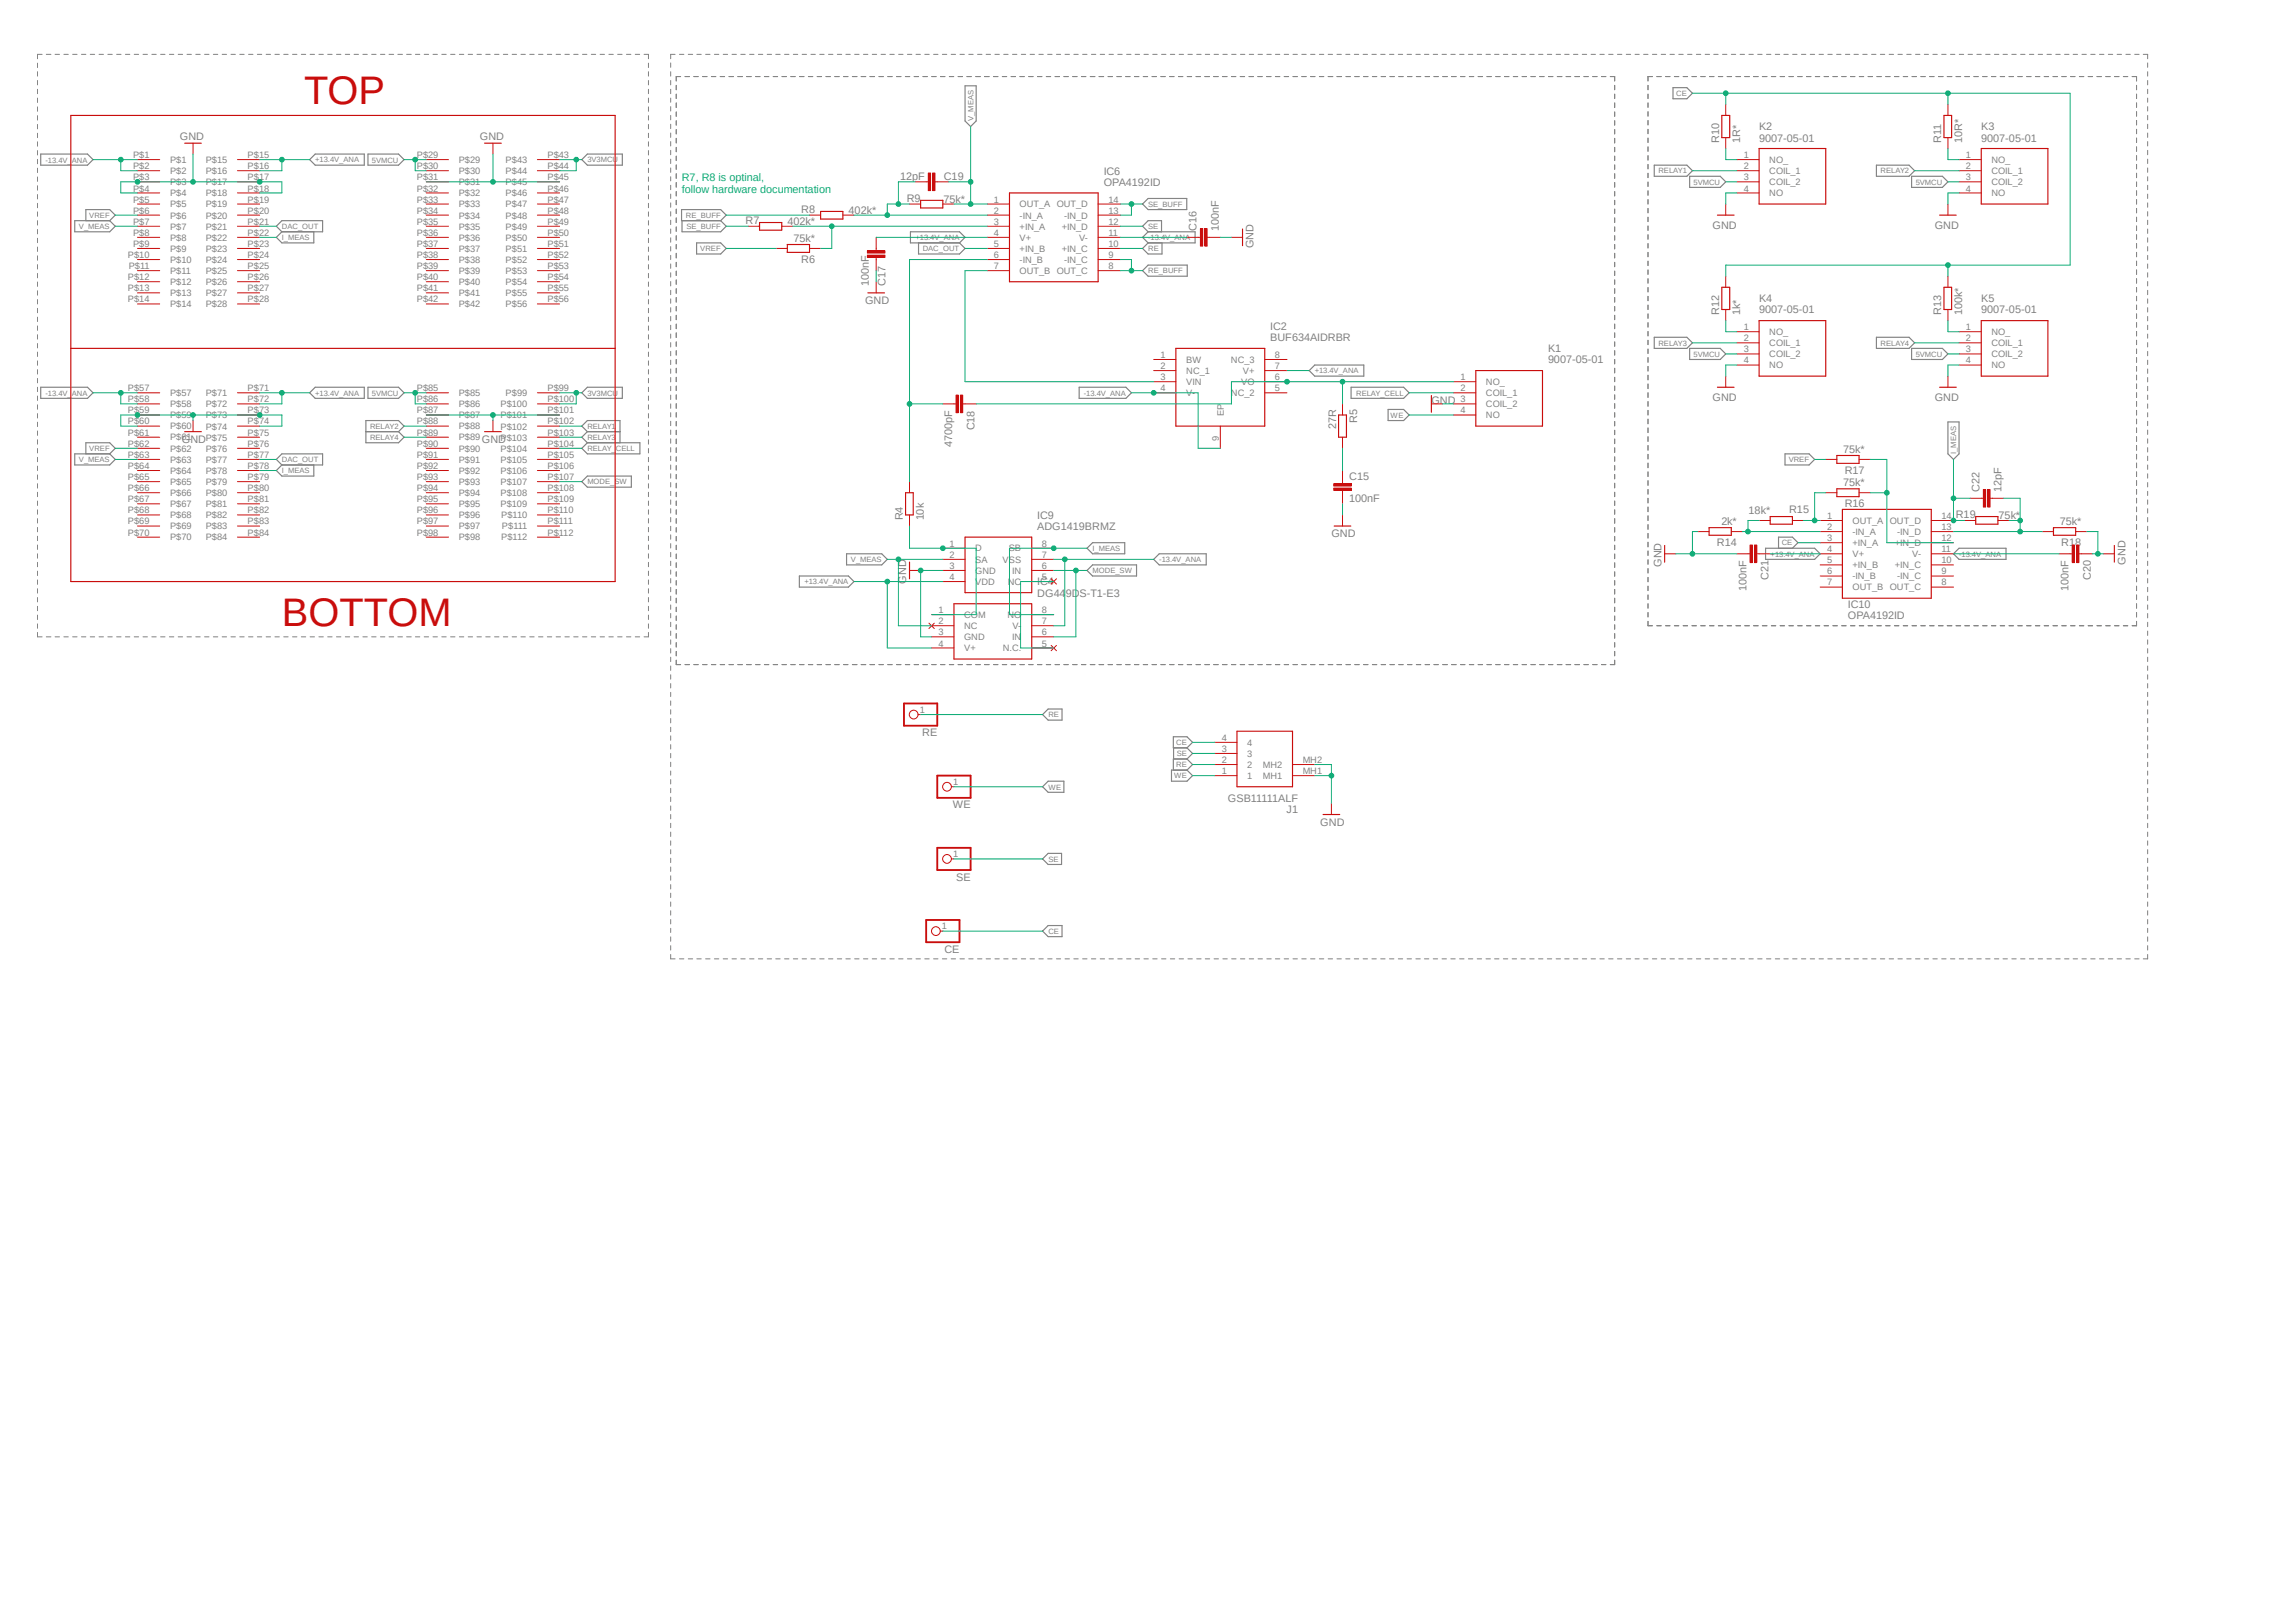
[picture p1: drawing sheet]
<svg xmlns="http://www.w3.org/2000/svg" width="420mm" height="297mm" viewBox="0 0 420 297" stroke-linecap="round" stroke-linejoin="round" font-family="sans-serif">
<defs><g id="words">
<g font-size="7.3" fill="#c90d0c">
<text x="55.6" y="19.1">TOP</text>
<text x="51.6" y="114.5">BOTTOM</text>
</g>
<g font-size="2" fill="#808080">
<text x="321.8" y="23.9">K2</text>
<text x="362.4" y="23.9">K3</text>
<text x="32.9" y="25.6">GND</text>
<text x="87.8" y="25.6">GND</text>
<text x="314.5" y="26.2" transform="rotate(-90 314.5 26.2)">R10</text>
<text x="318.3" y="26.2" transform="rotate(-90 318.3 26.2)">1R*</text>
<text x="321.8" y="25.9">9007-05-01</text>
<text x="355.1" y="26.2" transform="rotate(-90 355.1 26.2)">R11</text>
<text x="358.9" y="26.2" transform="rotate(-90 358.9 26.2)">10R*</text>
<text x="362.4" y="25.9">9007-05-01</text>
<text x="164.7" y="33">12pF</text>
<text x="172.6" y="33">C19</text>
<text x="201.9" y="34">OPA4192ID</text>
<text x="201.9" y="32">IC6</text>
<text x="136.4" y="41">R7</text>
<text x="144.1" y="41.2">402k*</text>
<text x="146.6" y="39">R8</text>
<text x="155.2" y="39.2">402k*</text>
<text x="165.9" y="37">R9</text>
<text x="172.6" y="37.2">75k*</text>
<text x="313.3" y="41.8">GND</text>
<text x="353.9" y="41.8">GND</text>
<text x="145.2" y="44.3">75k*</text>
<text x="218.9" y="42.2" transform="rotate(-90 218.9 42.2)">C16</text>
<text x="222.9" y="42.2" transform="rotate(-90 222.9 42.2)">100nF</text>
<text x="229.3" y="45.5" transform="rotate(-90 229.3 45.5)">GND</text>
<text x="146.6" y="48.1">R6</text>
<text x="158.9" y="52.4" transform="rotate(-90 158.9 52.4)">100nF</text>
<text x="162" y="52.4" transform="rotate(-90 162 52.4)">C17</text>
<text x="158.2" y="55.6">GND</text>
<text x="314.5" y="57.7" transform="rotate(-90 314.5 57.7)">R12</text>
<text x="318.3" y="57.7" transform="rotate(-90 318.3 57.7)">1k*</text>
<text x="321.8" y="57.4">9007-05-01</text>
<text x="321.8" y="55.3">K4</text>
<text x="355.1" y="57.7" transform="rotate(-90 355.1 57.7)">R13</text>
<text x="358.9" y="57.7" transform="rotate(-90 358.9 57.7)">100k*</text>
<text x="362.4" y="57.4">9007-05-01</text>
<text x="362.4" y="55.3">K5</text>
<text x="232.4" y="62.4">BUF634AIDRBR</text>
<text x="232.4" y="60.4">IC2</text>
<text x="283.2" y="64.5">K1</text>
<text x="283.2" y="66.5">9007-05-01</text>
<text x="248.2" y="77.5" transform="rotate(-90 248.2 77.5)">R5</text>
<text x="261.8" y="73.9">GND</text>
<text x="313.3" y="73.3">GND</text>
<text x="353.9" y="73.3">GND</text>
<text x="33.3" y="81">GND</text>
<text x="88.1" y="81">GND</text>
<text x="174.2" y="81.9" transform="rotate(-90 174.2 81.9)">4700pF</text>
<text x="178.3" y="78.8" transform="rotate(-90 178.3 78.8)">C18</text>
<text x="244.4" y="78.6" transform="rotate(-90 244.4 78.6)">27R</text>
<text x="337.1" y="82.8">75k*</text>
<text x="246.8" y="87.8">C15</text>
<text x="337.1" y="88.9">75k*</text>
<text x="337.4" y="86.7">R17</text>
<text x="362.1" y="90" transform="rotate(-90 362.1 90)">C22</text>
<text x="366.1" y="90" transform="rotate(-90 366.1 90)">12pF</text>
<text x="165.1" y="95.2" transform="rotate(-90 165.1 95.2)">R4</text>
<text x="169" y="95.2" transform="rotate(-90 169 95.2)">10k</text>
<text x="189.7" y="95">IC9</text>
<text x="246.8" y="91.9">100nF</text>
<text x="319.9" y="94">18k*</text>
<text x="327.3" y="93.8">R15</text>
<text x="337.4" y="92.8">R16</text>
<text x="357.8" y="94.8">R19</text>
<text x="365.6" y="95">75k*</text>
<text x="189.7" y="97">ADG1419BRMZ</text>
<text x="243.5" y="98.3">GND</text>
<text x="314.1" y="99.9">R14</text>
<text x="314.9" y="96.1">2k*</text>
<text x="376.8" y="96.1">75k*</text>
<text x="377.1" y="99.9">R18</text>
<text x="165.8" y="106.8" transform="rotate(-90 165.8 106.8)">GND</text>
<text x="189.7" y="107.1">IC4</text>
<text x="303.9" y="103.8" transform="rotate(-90 303.9 103.8)">GND</text>
<text x="323.5" y="106.2" transform="rotate(-90 323.5 106.2)">C21</text>
<text x="382.4" y="106.2" transform="rotate(-90 382.4 106.2)">C20</text>
<text x="388.8" y="103.4" transform="rotate(-90 388.8 103.4)">GND</text>
<text x="189.7" y="109.2">DG449DS-T1-E3</text>
<text x="319.4" y="108.2" transform="rotate(-90 319.4 108.2)">100nF</text>
<text x="338" y="113.2">OPA4192ID</text>
<text x="338" y="111.2">IC10</text>
<text x="378.4" y="108.2" transform="rotate(-90 378.4 108.2)">100nF</text>
<text x="168.7" y="134.7">RE</text>
<text x="174.3" y="148">WE</text>
<text x="224.6" y="146.7">GSB11111ALF</text>
<text x="235.3" y="148.8">J1</text>
<text x="241.5" y="151.1">GND</text>
<text x="174.9" y="161.2">SE</text>
<text x="172.8" y="174.4">CE</text>
</g>
<g font-size="2" fill="#0dab76">
<text x="124.7" y="33.2">R7, R8 is optinal,</text>
<text x="124.7" y="35.3">follow hardware documentation</text>
</g>
<g font-size="1.7" fill="#808080">
<text x="24.3" y="29">P$1</text>
<text x="31.1" y="29.8">P$1</text>
<text x="37.6" y="29.8">P$15</text>
<text x="45.3" y="29">P$15</text>
<text x="76.2" y="29">P$29</text>
<text x="83.9" y="29.8">P$29</text>
<text x="92.5" y="29.8">P$43</text>
<text x="100.2" y="29">P$43</text>
<text x="319" y="29">1</text>
<text x="323.6" y="29.8">NO_</text>
<text x="359.6" y="29">1</text>
<text x="364.3" y="29.8">NO_</text>
<text x="24.3" y="31">P$2</text>
<text x="24.3" y="33">P$3</text>
<text x="24.3" y="35.1">P$4</text>
<text x="31.1" y="31.9">P$2</text>
<text x="31.1" y="33.9">P$3</text>
<text x="31.1" y="35.9">P$4</text>
<text x="37.6" y="31.9">P$16</text>
<text x="37.6" y="33.9">P$17</text>
<text x="37.6" y="35.9">P$18</text>
<text x="45.3" y="31">P$16</text>
<text x="45.3" y="33">P$17</text>
<text x="45.3" y="35.1">P$18</text>
<text x="76.2" y="31">P$30</text>
<text x="76.2" y="33">P$31</text>
<text x="76.2" y="35.1">P$32</text>
<text x="83.9" y="31.9">P$30</text>
<text x="83.9" y="33.9">P$31</text>
<text x="83.9" y="35.9">P$32</text>
<text x="92.5" y="31.9">P$44</text>
<text x="92.5" y="33.9">P$45</text>
<text x="92.5" y="35.9">P$46</text>
<text x="100.2" y="31">P$44</text>
<text x="100.2" y="33">P$45</text>
<text x="100.2" y="35.1">P$46</text>
<text x="319" y="31">2</text>
<text x="319" y="33">3</text>
<text x="319" y="35.1">4</text>
<text x="323.6" y="31.9">COIL_1</text>
<text x="323.6" y="33.9">COIL_2</text>
<text x="323.6" y="35.9">NO</text>
<text x="359.6" y="31">2</text>
<text x="359.6" y="33">3</text>
<text x="359.6" y="35.1">4</text>
<text x="364.3" y="31.9">COIL_1</text>
<text x="364.3" y="33.9">COIL_2</text>
<text x="364.3" y="35.9">NO</text>
<text x="24.3" y="37.1">P$5</text>
<text x="24.3" y="39.1">P$6</text>
<text x="24.3" y="41.1">P$7</text>
<text x="31.1" y="38">P$5</text>
<text x="31.1" y="40">P$6</text>
<text x="37.6" y="38">P$19</text>
<text x="37.6" y="40">P$20</text>
<text x="45.3" y="37.1">P$19</text>
<text x="45.3" y="39.1">P$20</text>
<text x="45.3" y="41.1">P$21</text>
<text x="76.2" y="37.1">P$33</text>
<text x="76.2" y="39.1">P$34</text>
<text x="76.2" y="41.1">P$35</text>
<text x="83.9" y="38">P$33</text>
<text x="83.9" y="40">P$34</text>
<text x="92.5" y="38">P$47</text>
<text x="92.5" y="40">P$48</text>
<text x="100.2" y="37.1">P$47</text>
<text x="100.2" y="39.1">P$48</text>
<text x="100.2" y="41.1">P$49</text>
<text x="181.8" y="37.1">1</text>
<text x="181.8" y="39.1">2</text>
<text x="181.8" y="41.1">3</text>
<text x="186.5" y="38">OUT_A OUT_D</text>
<text x="186.5" y="40">-IN_A</text>
<text x="194.6" y="40">-IN_D</text>
<text x="202.8" y="37.1">14</text>
<text x="202.8" y="39.1">13</text>
<text x="202.8" y="41.1">12</text>
<text x="23.4" y="47.2">P$10</text>
<text x="24.3" y="43.2">P$8</text>
<text x="24.3" y="45.2">P$9</text>
<text x="31.1" y="42">P$7</text>
<text x="31.1" y="44.1">P$8</text>
<text x="31.1" y="46.1">P$9</text>
<text x="37.6" y="42">P$21</text>
<text x="37.6" y="44.1">P$22</text>
<text x="37.6" y="46.1">P$23</text>
<text x="45.3" y="43.2">P$22</text>
<text x="45.3" y="45.2">P$23</text>
<text x="45.3" y="47.2">P$24</text>
<text x="76.2" y="43.2">P$36</text>
<text x="76.2" y="45.2">P$37</text>
<text x="76.2" y="47.2">P$38</text>
<text x="83.9" y="42">P$35</text>
<text x="83.9" y="44.1">P$36</text>
<text x="83.9" y="46.1">P$37</text>
<text x="92.5" y="42">P$49</text>
<text x="92.5" y="44.1">P$50</text>
<text x="92.5" y="46.1">P$51</text>
<text x="100.2" y="43.2">P$50</text>
<text x="100.2" y="45.2">P$51</text>
<text x="100.2" y="47.2">P$52</text>
<text x="181.8" y="43.2">4</text>
<text x="181.8" y="45.2">5</text>
<text x="181.8" y="47.2">6</text>
<text x="186.5" y="42">+IN_A</text>
<text x="186.5" y="44.1">V+</text>
<text x="186.5" y="46.1">+IN_B</text>
<text x="194.2" y="42">+IN_D</text>
<text x="194.2" y="46.1">+IN_C</text>
<text x="197.4" y="44.1">V-</text>
<text x="202.8" y="43.2">11</text>
<text x="202.8" y="45.2">10</text>
<text x="202.8" y="47.2">9</text>
<text x="23.4" y="51.3">P$12</text>
<text x="23.4" y="53.3">P$13</text>
<text x="23.5" y="49.3">P$11</text>
<text x="31.1" y="48.1">P$10</text>
<text x="31.1" y="50.2">P$11</text>
<text x="31.1" y="52.2">P$12</text>
<text x="37.6" y="48.1">P$24</text>
<text x="37.6" y="50.2">P$25</text>
<text x="37.6" y="52.2">P$26</text>
<text x="45.3" y="49.3">P$25</text>
<text x="45.3" y="51.3">P$26</text>
<text x="45.3" y="53.3">P$27</text>
<text x="76.2" y="49.3">P$39</text>
<text x="76.2" y="51.3">P$40</text>
<text x="76.2" y="53.3">P$41</text>
<text x="83.9" y="48.1">P$38</text>
<text x="83.9" y="50.2">P$39</text>
<text x="83.9" y="52.2">P$40</text>
<text x="92.5" y="48.1">P$52</text>
<text x="92.5" y="50.2">P$53</text>
<text x="92.5" y="52.2">P$54</text>
<text x="100.2" y="49.3">P$53</text>
<text x="100.2" y="51.3">P$54</text>
<text x="100.2" y="53.3">P$55</text>
<text x="181.8" y="49.3">7</text>
<text x="186.5" y="48.1">-IN_B</text>
<text x="186.5" y="50.2">OUT_B OUT_C</text>
<text x="194.6" y="48.1">-IN_C</text>
<text x="202.8" y="49.3">8</text>
<text x="23.4" y="55.3">P$14</text>
<text x="31.1" y="54.2">P$13</text>
<text x="31.1" y="56.3">P$14</text>
<text x="37.6" y="54.2">P$27</text>
<text x="37.6" y="56.3">P$28</text>
<text x="45.3" y="55.3">P$28</text>
<text x="76.2" y="55.3">P$42</text>
<text x="83.9" y="54.2">P$41</text>
<text x="83.9" y="56.3">P$42</text>
<text x="92.5" y="54.2">P$55</text>
<text x="92.5" y="56.3">P$56</text>
<text x="100.2" y="55.3">P$56</text>
<text x="212.3" y="65.5">1</text>
<text x="233.2" y="65.5">8</text>
<text x="319" y="60.4">1</text>
<text x="319" y="62.4">2</text>
<text x="319" y="64.5">3</text>
<text x="323.6" y="61.3">NO_</text>
<text x="323.6" y="63.3">COIL_1</text>
<text x="323.6" y="65.4">COIL_2</text>
<text x="359.6" y="60.4">1</text>
<text x="359.6" y="62.4">2</text>
<text x="359.6" y="64.5">3</text>
<text x="364.3" y="61.3">NO_</text>
<text x="364.3" y="63.3">COIL_1</text>
<text x="364.3" y="65.4">COIL_2</text>
<text x="23.4" y="71.6">P$57</text>
<text x="45.3" y="71.6">P$71</text>
<text x="76.2" y="71.6">P$85</text>
<text x="100.2" y="71.6">P$99</text>
<text x="212.3" y="67.5">2</text>
<text x="212.3" y="69.6">3</text>
<text x="212.3" y="71.6">4</text>
<text x="217" y="66.4">BW</text>
<text x="217" y="68.4">NC_1</text>
<text x="217" y="70.4">VIN</text>
<text x="225.2" y="66.4">NC_3</text>
<text x="227" y="70.5">VO</text>
<text x="227.4" y="68.5">V+</text>
<text x="233.2" y="67.5">7</text>
<text x="233.2" y="69.6">6</text>
<text x="233.2" y="71.6">5</text>
<text x="267.2" y="69.6">1</text>
<text x="267.2" y="71.6">2</text>
<text x="271.8" y="70.4">NO_</text>
<text x="319" y="66.5">4</text>
<text x="323.6" y="67.4">NO</text>
<text x="359.6" y="66.5">4</text>
<text x="364.3" y="67.4">NO</text>
<text x="23.4" y="73.6">P$58</text>
<text x="23.4" y="75.6">P$59</text>
<text x="23.4" y="77.7">P$60</text>
<text x="31.1" y="72.5">P$57</text>
<text x="31.1" y="74.5">P$58</text>
<text x="31.1" y="76.5">P$59</text>
<text x="37.6" y="72.5">P$71</text>
<text x="37.6" y="74.5">P$72</text>
<text x="37.6" y="76.6">P$73</text>
<text x="45.3" y="73.6">P$72</text>
<text x="45.3" y="75.6">P$73</text>
<text x="45.3" y="77.7">P$74</text>
<text x="76.2" y="73.6">P$86</text>
<text x="76.2" y="75.6">P$87</text>
<text x="76.2" y="77.7">P$88</text>
<text x="83.9" y="72.5">P$85</text>
<text x="83.9" y="74.5">P$86</text>
<text x="83.9" y="76.5">P$87</text>
<text x="91.6" y="74.5">P$100</text>
<text x="91.6" y="76.6">P$101</text>
<text x="92.5" y="72.5">P$99</text>
<text x="100.2" y="73.6">P$100</text>
<text x="100.2" y="75.6">P$101</text>
<text x="100.2" y="77.7">P$102</text>
<text x="217" y="72.5">V-</text>
<text x="223.9" y="76.1" transform="rotate(-90 223.9 76.1)">EP</text>
<text x="225.2" y="72.5">NC_2</text>
<text x="267.2" y="73.6">3</text>
<text x="267.2" y="75.6">4</text>
<text x="271.8" y="72.5">COIL_1</text>
<text x="271.8" y="74.5">COIL_2</text>
<text x="271.8" y="76.5">NO</text>
<text x="23.4" y="79.7">P$61</text>
<text x="23.4" y="81.7">P$62</text>
<text x="23.4" y="83.8">P$63</text>
<text x="31.1" y="78.6">P$60</text>
<text x="31.1" y="80.6">P$61</text>
<text x="31.1" y="82.6">P$62</text>
<text x="37.6" y="78.6">P$74</text>
<text x="37.6" y="80.6">P$75</text>
<text x="37.6" y="82.6">P$76</text>
<text x="45.3" y="79.7">P$75</text>
<text x="45.3" y="81.7">P$76</text>
<text x="45.3" y="83.8">P$77</text>
<text x="76.2" y="79.7">P$89</text>
<text x="76.2" y="81.7">P$90</text>
<text x="76.2" y="83.8">P$91</text>
<text x="83.9" y="78.6">P$88</text>
<text x="83.9" y="80.6">P$89</text>
<text x="83.9" y="82.6">P$90</text>
<text x="91.6" y="78.6">P$102</text>
<text x="91.6" y="80.6">P$103</text>
<text x="91.6" y="82.6">P$104</text>
<text x="100.2" y="79.7">P$103</text>
<text x="100.2" y="81.7">P$104</text>
<text x="100.2" y="83.8">P$105</text>
<text x="223" y="80.8" transform="rotate(-90 223 80.8)">9</text>
<text x="23.4" y="85.8">P$64</text>
<text x="23.4" y="87.8">P$65</text>
<text x="23.4" y="89.9">P$66</text>
<text x="31.1" y="84.7">P$63</text>
<text x="31.1" y="86.7">P$64</text>
<text x="31.1" y="88.7">P$65</text>
<text x="37.6" y="84.7">P$77</text>
<text x="37.6" y="86.7">P$78</text>
<text x="37.6" y="88.7">P$79</text>
<text x="45.3" y="85.8">P$78</text>
<text x="45.3" y="87.8">P$79</text>
<text x="45.3" y="89.9">P$80</text>
<text x="76.2" y="85.8">P$92</text>
<text x="76.2" y="87.8">P$93</text>
<text x="76.2" y="89.9">P$94</text>
<text x="83.9" y="84.7">P$91</text>
<text x="83.9" y="86.7">P$92</text>
<text x="83.9" y="88.7">P$93</text>
<text x="91.6" y="84.7">P$105</text>
<text x="91.6" y="86.7">P$106</text>
<text x="91.6" y="88.7">P$107</text>
<text x="100.2" y="85.8">P$106</text>
<text x="100.2" y="87.8">P$107</text>
<text x="100.2" y="89.9">P$108</text>
<text x="23.4" y="91.9">P$67</text>
<text x="23.4" y="93.9">P$68</text>
<text x="23.4" y="96">P$69</text>
<text x="31.1" y="90.8">P$66</text>
<text x="31.1" y="92.8">P$67</text>
<text x="31.1" y="94.8">P$68</text>
<text x="37.6" y="90.8">P$80</text>
<text x="37.6" y="92.8">P$81</text>
<text x="37.6" y="94.8">P$82</text>
<text x="45.3" y="91.9">P$81</text>
<text x="45.3" y="93.9">P$82</text>
<text x="45.3" y="96">P$83</text>
<text x="76.2" y="91.9">P$95</text>
<text x="76.2" y="93.9">P$96</text>
<text x="76.2" y="96">P$97</text>
<text x="83.9" y="90.8">P$94</text>
<text x="83.9" y="92.8">P$95</text>
<text x="83.9" y="94.8">P$96</text>
<text x="91.6" y="90.8">P$108</text>
<text x="91.6" y="92.8">P$109</text>
<text x="91.7" y="94.8">P$110</text>
<text x="100.2" y="91.9">P$109</text>
<text x="100.2" y="93.9">P$110</text>
<text x="100.2" y="96">P$111</text>
<text x="334.2" y="95">1</text>
<text x="338.9" y="95.8">OUT_A</text>
<text x="345.7" y="95.8">OUT_D</text>
<text x="355.1" y="95">14</text>
<text x="23.4" y="98">P$70</text>
<text x="31.1" y="96.9">P$69</text>
<text x="31.1" y="98.9">P$70</text>
<text x="37.6" y="96.9">P$83</text>
<text x="37.6" y="98.9">P$84</text>
<text x="45.3" y="98">P$84</text>
<text x="76.2" y="98">P$98</text>
<text x="83.9" y="96.9">P$97</text>
<text x="83.9" y="98.9">P$98</text>
<text x="91.7" y="98.9">P$112</text>
<text x="91.8" y="96.9">P$111</text>
<text x="100.2" y="98">P$112</text>
<text x="173.7" y="100">1</text>
<text x="178.4" y="100.9">D</text>
<text x="184.5" y="100.9">SB</text>
<text x="190.6" y="100">8</text>
<text x="334.2" y="97">2</text>
<text x="334.2" y="99">3</text>
<text x="334.2" y="101">4</text>
<text x="338.9" y="97.9">-IN_A</text>
<text x="338.9" y="99.9">+IN_A</text>
<text x="338.9" y="101.9">V+</text>
<text x="346.6" y="99.9">+IN_D</text>
<text x="347" y="97.9">-IN_D</text>
<text x="349.8" y="101.9">V-</text>
<text x="355.1" y="97">13</text>
<text x="355.1" y="99">12</text>
<text x="355.1" y="101">11</text>
<text x="173.7" y="102.1">2</text>
<text x="173.7" y="104.1">3</text>
<text x="173.7" y="106.1">4</text>
<text x="178.4" y="103">SA</text>
<text x="178.4" y="105">GND</text>
<text x="178.4" y="107">VDD</text>
<text x="183.4" y="103">VSS</text>
<text x="184.4" y="107">NC</text>
<text x="185.2" y="105">IN</text>
<text x="190.6" y="102.1">7</text>
<text x="190.6" y="104.1">6</text>
<text x="190.6" y="106.1">5</text>
<text x="334.2" y="103.1">5</text>
<text x="334.2" y="105.1">6</text>
<text x="334.2" y="107.1">7</text>
<text x="338.9" y="104">+IN_B</text>
<text x="338.9" y="106">-IN_B</text>
<text x="346.6" y="104">+IN_C</text>
<text x="347" y="106">-IN_C</text>
<text x="355.1" y="103.1">10</text>
<text x="355.1" y="105.1">9</text>
<text x="355.1" y="107.1">8</text>
<text x="171.7" y="112.2">1</text>
<text x="176.4" y="113.1">COM</text>
<text x="184.3" y="113.1">NO</text>
<text x="190.6" y="112.2">8</text>
<text x="338.9" y="108">OUT_B</text>
<text x="345.7" y="108">OUT_C</text>
<text x="171.7" y="114.3">2</text>
<text x="171.7" y="116.3">3</text>
<text x="171.7" y="118.3">4</text>
<text x="176.4" y="115.1">NC</text>
<text x="176.4" y="117.2">GND</text>
<text x="176.4" y="119.2">V+</text>
<text x="183.4" y="119.2">N.C.</text>
<text x="185.2" y="117.2">IN</text>
<text x="185.2" y="115.1">V-</text>
<text x="190.6" y="114.3">7</text>
<text x="190.6" y="116.3">6</text>
<text x="190.6" y="118.3">5</text>
<text x="168.2" y="130.5">1</text>
<text x="223.5" y="137.6">3</text>
<text x="223.5" y="135.6">4</text>
<text x="228.1" y="136.5">4</text>
<text x="174.3" y="143.7">1</text>
<text x="223.5" y="141.6">1</text>
<text x="223.5" y="139.6">2</text>
<text x="228.1" y="142.6">1</text>
<text x="228.1" y="140.5">2</text>
<text x="228.1" y="138.5">3</text>
<text x="231" y="142.6">MH1</text>
<text x="231" y="140.5">MH2</text>
<text x="238.3" y="141.6">MH1</text>
<text x="238.3" y="139.6">MH2</text>
<text x="174.3" y="156.9">1</text>
<text x="172.3" y="170.1">1</text>
</g>
<g font-size="1.4" fill="#808080">
<text x="306.6" y="17.6">CE</text>
<text x="178.1" y="22.1" transform="rotate(-90 178.1 22.1)">V_MEAS</text>
<text x="8.3" y="29.8">-13.4V_ANA</text>
<text x="57.7" y="29.7">+13.4V_ANA</text>
<text x="68" y="29.8">5VMCU</text>
<text x="107.4" y="29.7">3V3MCU</text>
<text x="303.4" y="31.7">RELAY1</text>
<text x="309.8" y="33.8">5VMCU</text>
<text x="344" y="31.7">RELAY2</text>
<text x="350.4" y="33.8">5VMCU</text>
<text x="14.4" y="41.9">V_MEAS</text>
<text x="16.3" y="39.9">VREF</text>
<text x="51.6" y="41.9">DAC_OUT</text>
<text x="125.5" y="39.9">RE_BUFF</text>
<text x="125.6" y="41.9">SE_BUFF</text>
<text x="210" y="41.9">SE</text>
<text x="210" y="37.8">SE_BUFF</text>
<text x="51.6" y="43.9">I_MEAS</text>
<text x="128.1" y="46">VREF</text>
<text x="167.5" y="43.9">+13.4V_ANA</text>
<text x="168.8" y="46">DAC_OUT</text>
<text x="210" y="46">RE</text>
<text x="210" y="43.9">-13.4V_ANA</text>
<text x="210" y="50">RE_BUFF</text>
<text x="303.4" y="63.2">RELAY3</text>
<text x="309.8" y="65.3">5VMCU</text>
<text x="344" y="63.2">RELAY4</text>
<text x="350.4" y="65.3">5VMCU</text>
<text x="240.5" y="68.3">+13.4V_ANA</text>
<text x="8.3" y="72.4">-13.4V_ANA</text>
<text x="57.7" y="72.4">+13.4V_ANA</text>
<text x="68" y="72.4">5VMCU</text>
<text x="107.4" y="72.4">3V3MCU</text>
<text x="198.2" y="72.4">-13.4V_ANA</text>
<text x="248.1" y="72.4">RELAY_CELL</text>
<text x="254.4" y="76.5">WE</text>
<text x="16.3" y="82.5">VREF</text>
<text x="67.7" y="78.5">RELAY2</text>
<text x="67.7" y="80.5">RELAY4</text>
<text x="107.4" y="78.5">RELAY1</text>
<text x="107.4" y="80.5">RELAY3</text>
<text x="107.4" y="82.5">RELAY_CELL</text>
<text x="357.8" y="83.1" transform="rotate(-90 357.8 83.1)">I_MEAS</text>
<text x="14.4" y="84.6">V_MEAS</text>
<text x="51.6" y="86.6">I_MEAS</text>
<text x="51.6" y="84.6">DAC_OUT</text>
<text x="107.4" y="88.6">MODE_SW</text>
<text x="327.2" y="84.6">VREF</text>
<text x="199.9" y="100.8">I_MEAS</text>
<text x="323.9" y="101.9">+13.4V_ANA</text>
<text x="325.9" y="99.8">CE</text>
<text x="358.3" y="101.9">-13.4V_ANA</text>
<text x="147.1" y="106.9">+13.4V_ANA</text>
<text x="155.7" y="102.9">V_MEAS</text>
<text x="199.9" y="104.9">MODE_SW</text>
<text x="212" y="102.9">-13.4V_ANA</text>
<text x="191.8" y="131.3">RE</text>
<text x="215.2" y="136.4">CE</text>
<text x="214.8" y="142.4">WE</text>
<text x="215.2" y="140.4">RE</text>
<text x="215.3" y="138.4">SE</text>
<text x="191.8" y="144.5">WE</text>
<text x="191.8" y="157.7">SE</text>
<text x="191.8" y="170.9">CE</text>
</g>
</g></defs>
<path d="M6.9 6.9l387.1 168.6M394 6.9l-387.1 168.6" fill="none" stroke="#fff" stroke-width=".18"/>
<g fill="none" stroke="#808080" stroke-width=".18">
<path d="M6.9 11.6v.8M6.9 13.1v.8M6.9 14.7v.8M6.9 16.3v.8M6.9 17.9v.9M6.9 19.6v.8M7.7 9.9h-.8v.9M8.5 9.9h.8M10.1 9.9h.8M11.7 9.9h.8M13.3 9.9h.8M14.9 9.9h.8"/>
<path d="M16.5 9.9h.8M18.1 9.9h.8M19.7 9.9h.8M21.3 9.9h.8M22.9 9.9h.8M24.6 9.9h.8M26.2 9.9h.8M27.8 9.9h.8M29.4 9.9h.8M31 9.9h.8M32.6 9.9h.8M34.2 9.9h.8"/>
<path d="M35.8 9.9h.8M37.4 9.9h.8M39 9.9h.8M40.6 9.9h.8M42.2 9.9h.9M43.9 9.9h.8M45.5 9.9h.8M47.1 9.9h.8M48.7 9.9h.8M50.3 9.9h.8M51.9 9.9h.8M53.5 9.9h.8"/>
<path d="M55.1 9.9h.8M56.7 9.9h.8M58.3 9.9h.8M59.9 9.9h.8M61.6 9.9h.8M63.2 9.9h.8M64.8 9.9h.8M66.4 9.9h.8M68 9.9h.8M69.6 9.9h.8M71.2 9.9h.8M72.8 9.9h.8"/>
<path d="M74.4 9.9h.8M76 9.9h.8M77.6 9.9h.8M79.2 9.9h.8M80.8 9.9h.8M82.4 9.9h.8M84 9.9h.8M85.6 9.9h.8M87.2 9.9h.9M88.9 9.9h.8M90.5 9.9h.8M92.1 9.9h.8"/>
<path d="M93.7 9.9h.8M95.3 9.9h.8M96.9 9.9h.8M98.5 9.9h.8M100.1 9.9h.8M101.7 9.9h.8M103.3 9.9h.8M104.9 9.9h.8M106.6 9.9h.8M108.2 9.9h.8M109.8 9.9h.8M111.4 9.9h.8"/>
<path d="M113 9.9h.8M114.6 9.9h.8M116.2 9.9h.8M117.8 9.9h.8v.9M118.6 11.6v.8M118.6 13.1v.8M118.6 14.7v.8M118.6 16.3v.8M118.6 17.9v.9M118.6 19.6v.8M122.7 11.5v.8M122.7 13.1v.8"/>
<path d="M122.7 14.7v.8M122.7 16.3v.8M122.7 17.9v.8M122.7 19.5v.8M123.5 9.9h-.8v.9M123.7 15.6v.8M123.7 17.2v.8M123.7 18.8v.9M124.3 9.9h.8M124.5 14h-.8v.8M125.3 14h.8M125.9 9.9h.8"/>
<path d="M126.9 14h.8M127.5 9.9h.8M128.5 14h.8M129.1 9.9h.8M130.1 14h.8M130.7 9.9h.8M131.7 14h.8M132.3 9.9h.8M133.3 14h.9M133.9 9.9h.8M135 14h.8M135.5 9.9h.8"/>
<path d="M136.6 14h.8M137.1 9.9h.8M138.2 14h.8M138.7 9.9h.8M139.8 14h.8M140.3 9.9h.8M141.4 14h.8M141.9 9.9h.8M143 14h.8M143.5 9.9h.8M144.7 14h.8M145.1 9.9h.8"/>
<path d="M146.3 14h.8M146.7 9.9h.8M147.9 14h.8M148.3 9.9h.8M149.5 14h.8M149.9 9.9h.8M151.1 14h.8M151.6 9.9h.8M152.7 14h.8M153.2 9.9h.8M154.3 14h.8M154.7 9.9h.8"/>
<path d="M155.9 14h.9M156.3 9.9h.8M157.5 14h.9M157.9 9.9h.8M159.1 14h.9M159.6 9.9h.8M160.8 14h.8M161.2 9.9h.8M162.4 14h.8M162.8 9.9h.8M164 14h.8M164.4 9.9h.8"/>
<path d="M165.6 14h.8M166 9.9h.8M167.2 14h.8M167.6 9.9h.8M168.8 14h.8M169.2 9.9h.8M170.4 14h.8M170.8 9.9h.8M172 14h.8M172.4 9.9h.8M173.7 14h.8M174 9.9h.8"/>
<path d="M175.3 14h.8M175.6 9.9h.8M176.9 14h.8M177.2 9.9h.8M178.5 14h.8M178.8 9.9h.8M180.1 14h.8M180.4 9.9h.8M181.7 14h.8M182 9.9h.8M183.3 14h.8M183.6 9.9h.8"/>
<path d="M185 14h.8M185.2 9.9h.8M186.6 14h.8M186.8 9.9h.8M188.2 14h.8M188.4 9.9h.8M189.8 14h.8M190 9.9h.8M191.4 14h.8M191.6 9.9h.8M193 14h.8M193.3 9.9h.7"/>
<path d="M194.6 14h.8M194.8 9.9h.8M196.2 14h.8M196.4 9.9h.8M197.8 14h.8M198 9.9h.8M199.4 14h.9M199.6 9.9h.8M201 14h.9M201.3 9.9h.8M202.7 14h.8M202.9 9.9h.8"/>
<path d="M204.3 14h.8M204.5 9.9h.8M205.9 14h.8M206.1 9.9h.8M207.5 14h.8M207.6 9.9h.8M209.1 14h.8M209.3 9.9h.8M210.7 14h.8M210.9 9.9h.8M212.3 14h.8M212.5 9.9h.8"/>
<path d="M214 14h.8M214.1 9.9h.8M215.6 14h.8M215.7 9.9h.8M217.2 14h.8M217.3 9.9h.8M218.8 14h.8M218.9 9.9h.8M220.4 14h.8M220.5 9.9h.8M222 14h.8M222.1 9.9h.8"/>
<path d="M223.6 14h.9M223.7 9.9h.8M225.3 14h.8M225.3 9.9h.8M226.9 14h.8M226.9 9.9h.8M228.5 14h.8M228.5 9.9h.8M230.1 14h.8M230.1 9.9h.8M231.7 14h.8M231.7 9.9h.8"/>
<path d="M233.3 14h.8M233.3 9.9h.8M234.9 14h.8M234.9 9.9h.8M236.5 14h.8M236.5 9.9h.8M238.1 14h.8M238.1 9.9h.8M239.7 14h.8M239.7 9.9h.8M241.3 14h.8M241.3 9.9h.8"/>
<path d="M243 14h.8M243 9.9h.8M244.6 14h.8M244.6 9.9h.8M246.2 9.9h.7M246.2 14h.8M247.7 9.9h.8M247.8 14h.8M249.3 9.9h.8M249.4 14h.8M251 9.9h.8M251 14h.8"/>
<path d="M252.6 9.9h.8M252.6 14h.8M254.2 9.9h.8M254.3 14h.8M255.8 9.9h.8M255.9 14h.8M257.4 9.9h.8M257.5 14h.8M259 9.9h.8M259.1 14h.8M260.6 9.9h.8M260.7 14h.8"/>
<path d="M262.2 9.9h.8M262.3 14h.8M263.8 9.9h.8M263.9 14h.9M265.4 9.9h.8M265.5 14h.9M267 9.9h.8M267.2 14h.8M268.6 9.9h.8M268.8 14h.8M270.2 9.9h.8M270.4 14h.8"/>
<path d="M271.8 9.9h.8M272 14h.8M273.4 9.9h.8M273.6 14h.8M275 9.9h.8M275.2 14h.8M276.6 9.9h.8M276.8 14h.8M278.2 9.9h.8M278.4 14h.8M279.8 9.9h.8M280 14h.8"/>
<path d="M281.4 9.9h.8M281.6 14h.8M283 9.9h.8M283.3 14h.8M284.6 9.9h.9M284.9 14h.8M286.2 9.9h.8M286.5 14h.8M287.8 9.9h.8M288.1 14h.8M289.4 9.9h.8M289.7 14h.8"/>
<path d="M291 9.9h.8M291.3 14h.8M292.7 9.9h.8M292.9 14h.9M294.3 9.9h.8M294.6 14h.8v.8M295.4 15.6v.8M295.4 17.2v.8M295.4 18.8v.9M295.9 9.9h.8M297.5 9.9h.8M299.1 9.9h.7"/>
<path d="M300.7 9.9h.8M301.5 15.6v.8M301.5 17.2v.8M301.5 18.8v.8M302.3 14h-.8v.8M302.3 9.9h.8M303.1 14h.8M303.9 9.9h.8M304.7 14h.8M305.5 9.9h.8M306.3 14h.8M307.1 9.9h.8"/>
<path d="M307.9 14h.8M308.7 9.9h.8M309.5 14h.8M310.3 9.9h.8M311.1 14h.8M311.9 9.9h.8M312.7 14h.8M313.5 9.9h.8M314.3 14h.8M315.1 9.9h.8M315.9 14h.8M316.7 9.9h.8"/>
<path d="M317.5 14h.9M318.3 9.9h.8M319.2 14h.8M319.9 9.9h.8M320.8 14h.8M321.5 9.9h.8M322.4 14h.8M323.1 9.9h.8M324 14h.8M324.7 9.9h.8M325.6 14h.8M326.3 9.9h.8"/>
<path d="M327.2 14h.8M327.9 9.9h.8M328.8 14h.8M329.5 9.9h.8M330.5 14h.8M331.1 9.9h.8M332.1 14h.8M332.7 9.9h.8M333.7 14h.8M334.3 9.9h.9M335.3 14h.8M336 9.9h.8"/>
<path d="M336.9 14h.8M337.6 9.9h.8M338.5 14h.8M339.1 9.9h.8M340.1 14h.8M340.7 9.9h.8M341.7 14h.8M342.3 9.9h.9M343.3 14h.8M344 9.9h.8M344.9 14h.8M345.6 9.9h.8"/>
<path d="M346.5 14h.8M347.2 9.9h.8M348.1 14h.9M348.8 9.9h.8M349.8 14h.8M350.4 9.9h.8M351.4 14h.8M352 9.9h.8M353 14h.8M353.6 9.9h.8M354.6 14h.8M355.2 9.9h.8"/>
<path d="M356.2 14h.8M356.8 9.9h.8M357.8 14h.8M358.4 9.9h.8M359.4 14h.9M360 9.9h.8M361.1 14h.8M361.6 9.9h.8M362.7 14h.8M363.2 9.9h.8M364.3 14h.8M364.8 9.9h.8"/>
<path d="M365.9 14h.8M366.4 9.9h.8M367.5 14h.8M368 9.9h.8M369.1 14h.8M369.6 9.9h.8M370.7 14h.8M371.2 9.9h.8M372.3 14h.8M372.8 9.9h.8M373.9 14h.8M374.4 9.9h.8"/>
<path d="M375.5 14h.8M376 9.9h.9M377.1 14h.9M377.7 9.9h.8M378.8 14h.8M379.2 9.9h.8M380.4 14h.8M380.8 9.9h.8M382 14h.8M382.4 9.9h.8M383.6 14h.8M384 9.9h.9"/>
<path d="M385.2 14h.8M385.7 9.9h.8M386.8 14h.8M387.3 9.9h.8M388.4 14h.8M388.9 9.9h.8M390 14h.8v.8M390.5 9.9h.8M390.8 15.6v.8M390.8 17.2v.8M390.8 18.8v.8M392 9.9h.9v.9"/>
<path d="M392.9 11.5v.8M392.9 13.1v.8M392.9 14.7v.8M392.9 16.3v.8M392.9 17.9v.8M392.9 19.5v.8M6.9 21.2v.8M6.9 22.8v.8M6.9 24.4v.8M6.9 26v.8M6.9 27.6v.8M6.9 29.2v.8"/>
<path d="M6.9 30.8v.8M6.9 32.4v.8M6.9 34v.8M6.9 35.6v.8M6.9 37.2v.8M6.9 38.8v.8M118.6 21.2v.8M118.6 22.8v.8M118.6 24.4v.8M118.6 26v.8M118.6 27.6v.8M118.6 29.2v.8"/>
<path d="M118.6 30.8v.8M118.6 32.4v.8M118.6 34v.8M118.6 35.6v.8M118.6 37.2v.8M118.6 38.8v.8M122.7 21.1v.8M122.7 22.7v.8M122.7 24.3v.8M122.7 25.9v.8M122.7 27.5v.8M122.7 29.1v.8"/>
<path d="M122.7 30.7v.8M122.7 32.3v.8M122.7 33.9v.8M122.7 35.5v.8M122.7 37.1v.8M122.7 38.7v.8M123.7 20.5v.8M123.7 22.1v.8M123.7 23.7v.8M123.7 25.3v.9M123.7 27v.8M123.7 28.6v.8"/>
<path d="M123.7 30.2v.8M123.7 31.8v.8M123.7 33.4v.8M123.7 35.1v.8M123.7 36.7v.8M123.7 38.3v.8M123.7 39.9v.8M295.4 20.5v.8M295.4 22.1v.8M295.4 23.7v.8M295.4 25.3v.9M295.4 27v.8"/>
<path d="M295.4 28.6v.8M295.4 30.2v.8M295.4 31.8v.8M295.4 33.4v.8M295.4 35.1v.8M295.4 36.7v.8M295.4 38.3v.8M295.4 39.9v.8M301.5 20.4v.9M301.5 22.1v.8M301.5 23.7v.8M301.5 25.3v.8"/>
<path d="M301.5 26.9v.8M301.5 28.5v.8M301.5 30.1v.8M301.5 31.7v.8M301.5 33.3v.8M301.5 34.9v.8M301.5 36.5v.8M301.5 38.1v.8M301.5 39.8v.8M390.8 20.4v.9M390.8 22.1v.8M390.8 23.7v.8"/>
<path d="M390.8 25.3v.8M390.8 26.9v.8M390.8 28.5v.8M390.8 30.1v.8M390.8 31.7v.8M390.8 33.3v.8M390.8 34.9v.8M390.8 36.5v.8M390.8 38.1v.8M390.8 39.8v.8M392.9 21.1v.8M392.9 22.7v.8"/>
<path d="M392.9 24.3v.8M392.9 25.9v.8M392.9 27.5v.8M392.9 29.1v.8M392.9 30.7v.8M392.9 32.3v.8M392.9 33.9v.8M392.9 35.5v.8M392.9 37.1v.8M392.9 38.7v.8M6.9 40.4v.8M6.9 42v.8"/>
<path d="M6.9 43.6v.8M6.9 45.2v.8M6.9 46.8v.8M6.9 48.4v.8M6.9 50v.8M6.9 51.6v.8M6.9 53.2v.8M6.9 54.8v.8M6.9 56.4v.8M6.9 58v.8M6.9 59.6v.9M118.6 40.4v.8"/>
<path d="M118.6 42v.8M118.6 43.6v.8M118.6 45.2v.8M118.6 46.8v.8M118.6 48.4v.8M118.6 50v.8M118.6 51.6v.8M118.6 53.2v.8M118.6 54.8v.8M118.6 56.4v.8M118.6 58v.8M118.6 59.6v.9"/>
<path d="M122.7 40.3v.8M122.7 41.9v.8M122.7 43.5v.8M122.7 45.1v.8M122.7 46.7v.8M122.7 48.3v.8M122.7 49.9v.8M122.7 51.5v.8M122.7 53.1v.8M122.7 54.7v.8M122.7 56.3v.8M122.7 57.9v.8"/>
<path d="M122.7 59.5v.8M123.7 41.5v.8M123.7 43.1v.8M123.7 44.7v.9M123.7 46.4v.8M123.7 48v.8M123.7 49.6v.8M123.7 51.2v.8M123.7 52.8v.9M123.7 54.4v.9M123.7 56.1v.8M123.7 57.7v.8"/>
<path d="M123.7 59.3v.9M295.4 41.5v.8M295.4 43.1v.8M295.4 44.7v.9M295.4 46.4v.8M295.4 48v.8M295.4 49.6v.8M295.4 51.2v.8M295.4 52.8v.9M295.4 54.4v.9M295.4 56.1v.8M295.4 57.7v.8"/>
<path d="M295.4 59.3v.9M301.5 41.4v.8M301.5 43v.8M301.5 44.6v.8M301.5 46.2v.8M301.5 47.8v.8M301.5 49.4v.8M301.5 51v.8M301.5 52.6v.8M301.5 54.2v.8M301.5 55.8v.8M301.5 57.4v.9"/>
<path d="M301.5 59.1v.8M390.8 41.4v.8M390.8 43v.8M390.8 44.6v.8M390.8 46.2v.8M390.8 47.8v.8M390.8 49.4v.8M390.8 51v.8M390.8 52.6v.8M390.8 54.2v.8M390.8 55.8v.8M390.8 57.4v.9"/>
<path d="M390.8 59.1v.8M392.9 40.3v.8M392.9 41.9v.8M392.9 43.5v.8M392.9 45.1v.8M392.9 46.7v.8M392.9 48.3v.8M392.9 49.9v.8M392.9 51.5v.8M392.9 53.1v.8M392.9 54.7v.8M392.9 56.3v.8"/>
<path d="M392.9 57.9v.8M392.9 59.5v.8M6.9 61.3v.8M6.9 62.9v.8M6.9 64.4v.8M6.9 66v.8M6.9 67.6v.9M6.9 69.3v.8M6.9 70.9v.8M6.9 72.5v.8M6.9 74.1v.8M6.9 75.7v.8"/>
<path d="M6.9 77.3v.8M6.9 78.9v.8M118.6 61.3v.8M118.6 62.9v.8M118.6 64.4v.8M118.6 66v.8M118.6 67.6v.9M118.6 69.3v.8M118.6 70.9v.8M118.6 72.5v.8M118.6 74.1v.8M118.6 75.7v.8"/>
<path d="M118.6 77.3v.8M118.6 78.9v.8M122.7 61.1v.8M122.7 62.7v.8M122.7 64.3v.8M122.7 65.9v.8M122.7 67.5v.8M122.7 69.1v.8M122.7 70.7v.8M122.7 72.3v.8M122.7 73.9v.8M122.7 75.5v.8"/>
<path d="M122.7 77.1v.8M122.7 78.7v.8M123.7 60.9v.9M123.7 62.6v.8M123.7 64.2v.8M123.7 65.8v.8M123.7 67.4v.8M123.7 69v.8M123.7 70.7v.8M123.7 72.3v.8M123.7 73.9v.8M123.7 75.5v.8"/>
<path d="M123.7 77.1v.8M123.7 78.7v.8M295.4 60.9v.9M295.4 62.6v.8M295.4 64.2v.8M295.4 65.8v.8M295.4 67.4v.8M295.4 69v.8M295.4 70.7v.8M295.4 72.3v.8M295.4 73.9v.8M295.4 75.5v.8"/>
<path d="M295.4 77.1v.8M295.4 78.7v.8M301.5 60.7v.8M301.5 62.3v.8M301.5 63.9v.8M301.5 65.4v.9M301.5 67.1v.8M301.5 68.7v.8M301.5 70.3v.8M301.5 71.9v.8M301.5 73.5v.8M301.5 75.1v.8"/>
<path d="M301.5 76.7v.9M301.5 78.3v.9M301.5 79.9v.9M390.8 60.7v.8M390.8 62.3v.8M390.8 63.9v.8M390.8 65.4v.9M390.8 67.1v.8M390.8 68.7v.8M390.8 70.3v.8M390.8 71.9v.8M390.8 73.5v.8"/>
<path d="M390.8 75.1v.8M390.8 76.7v.9M390.8 78.3v.9M390.8 79.9v.9M392.9 61.1v.8M392.9 62.7v.8M392.9 64.3v.8M392.9 65.9v.8M392.9 67.5v.8M392.9 69.1v.8M392.9 70.7v.8M392.9 72.3v.8"/>
<path d="M392.9 73.9v.8M392.9 75.5v.8M392.9 77.1v.8M392.9 78.7v.8M6.9 80.5v.8M6.9 82.1v.8M6.9 83.7v.8M6.9 85.3v.8M6.9 86.9v.8M6.9 88.5v.8M6.9 90.1v.8M6.9 91.7v.8"/>
<path d="M6.9 93.3v.8M6.9 94.9v.8M6.9 96.5v.8M6.9 98.1v.8M6.9 99.7v.8M118.6 80.5v.8M118.6 82.1v.8M118.6 83.7v.8M118.6 85.3v.8M118.6 86.9v.8M118.6 88.5v.8M118.6 90.1v.8"/>
<path d="M118.6 91.7v.8M118.6 93.3v.8M118.6 94.9v.8M118.6 96.5v.8M118.6 98.1v.8M118.6 99.7v.8M122.7 80.3v.8M122.7 81.9v.8M122.7 83.5v.8M122.7 85.1v.8M122.7 86.7v.8M122.7 88.3v.8"/>
<path d="M122.7 89.9v.8M122.7 91.5v.8M122.7 93.1v.8M122.7 94.7v.8M122.7 96.3v.8M122.7 97.9v.8M122.7 99.5v.8M123.7 80.3v.9M123.7 82v.8M123.7 83.6v.8M123.7 85.2v.8M123.7 86.8v.8"/>
<path d="M123.7 88.4v.9M123.7 90.1v.8M123.7 91.7v.8M123.7 93.3v.8M123.7 94.9v.9M123.7 96.6v.8M123.7 98.2v.8M123.7 99.8v.8M295.4 80.3v.9M295.4 82v.8M295.4 83.6v.8M295.4 85.2v.8"/>
<path d="M295.4 86.8v.8M295.4 88.4v.9M295.4 90.1v.8M295.4 91.7v.8M295.4 93.3v.8M295.4 94.9v.9M295.4 96.6v.8M295.4 98.2v.8M295.4 99.8v.8M301.5 81.5v.9M301.5 83.1v.9M301.5 84.8v.8"/>
<path d="M301.5 86.4v.8M301.5 88v.8M301.5 89.6v.8M301.5 91.2v.8M301.5 92.8v.8M301.5 94.4v.8M301.5 96v.9M301.5 97.6v.9M301.5 99.2v.9M390.8 81.5v.9M390.8 83.1v.9M390.8 84.8v.8"/>
<path d="M390.8 86.4v.8M390.8 88v.8M390.8 89.6v.8M390.8 91.2v.8M390.8 92.8v.8M390.8 94.4v.8M390.8 96v.9M390.8 97.6v.9M390.8 99.2v.9M392.9 80.3v.8M392.9 81.9v.8M392.9 83.5v.8"/>
<path d="M392.9 85.1v.8M392.9 86.7v.8M392.9 88.3v.8M392.9 89.9v.8M392.9 91.5v.8M392.9 93.1v.8M392.9 94.7v.8M392.9 96.3v.8M392.9 97.9v.8M392.9 99.5v.8M6.9 101.3v.9M6.9 102.9v.8"/>
<path d="M6.9 104.5v.8M6.9 106.1v.8M6.9 107.7v.8M6.9 109.3v.9M6.9 111v.8M6.9 112.6v.8M6.9 114.2v.8M6.9 115.7v.8h.8M8.5 116.5h.8M10.1 116.5h.8M11.7 116.5h.8M13.3 116.5h.8"/>
<path d="M14.9 116.5h.8M16.5 116.5h.8M18.1 116.5h.8M19.7 116.5h.8M21.3 116.5h.8M22.9 116.5h.8M24.6 116.5h.8M26.2 116.5h.8M27.8 116.5h.8M29.4 116.5h.8M31 116.5h.8M32.6 116.5h.8"/>
<path d="M34.2 116.5h.8M35.8 116.5h.8M37.4 116.5h.8M39 116.5h.8M40.6 116.5h.8M42.2 116.5h.9M43.9 116.5h.8M45.5 116.5h.8M47.1 116.5h.8M48.7 116.5h.8M50.3 116.5h.8M51.9 116.5h.8"/>
<path d="M53.5 116.5h.8M55.1 116.5h.8M56.7 116.5h.8M58.3 116.5h.8M59.9 116.5h.8M61.6 116.5h.8M63.2 116.5h.8M64.8 116.5h.8M66.4 116.5h.8M68 116.5h.8M69.6 116.5h.8M71.2 116.5h.8"/>
<path d="M72.8 116.5h.8M74.4 116.5h.8M76 116.5h.8M77.6 116.5h.8M79.2 116.5h.8M80.8 116.5h.8M82.4 116.5h.8M84 116.5h.8M85.6 116.5h.8M87.2 116.5h.9M88.9 116.5h.8M90.5 116.5h.8"/>
<path d="M92.1 116.5h.8M93.7 116.5h.8M95.3 116.5h.8M96.9 116.5h.8M98.5 116.5h.8M100.1 116.5h.8M101.7 116.5h.8M103.3 116.5h.8M104.9 116.5h.8M106.6 116.5h.8M108.2 116.5h.8M109.8 116.5h.8"/>
<path d="M111.4 116.5h.8M113 116.5h.8M114.6 116.5h.8M116.2 116.5h.8M118.6 101.3v.9M118.6 102.9v.8M118.6 104.5v.8M118.6 106.1v.8M118.6 107.7v.8M118.6 109.3v.9M118.6 111v.8M118.6 112.6v.8"/>
<path d="M118.6 114.2v.8M118.6 115.7v.8h-.8M122.7 101.1v.8M122.7 102.7v.8M122.7 104.3v.8M122.7 105.9v.8M122.7 107.5v.8M122.7 109.1v.8M122.7 110.7v.8M122.7 112.3v.8M122.7 113.9v.8M122.7 115.5v.8"/>
<path d="M122.7 117.1v.8M122.7 118.7v.8M123.7 101.4v.8M123.7 103v.8M123.7 104.6v.9M123.7 106.3v.8M123.7 107.9v.8M123.7 109.5v.8M123.7 111.1v.8M123.7 112.7v.8M123.7 114.3v.8M123.7 116v.8"/>
<path d="M123.7 117.6v.8M123.7 119.2v.8M295.4 101.4v.8M295.4 103v.8M295.4 104.6v.9M295.4 106.3v.8M295.4 107.9v.8M295.4 109.5v.8M295.4 111.1v.8M295.4 112.7v.8M295.4 114.3v.8M295.4 116v.8"/>
<path d="M295.4 117.6v.8M295.4 119.2v.8M301.5 100.8v.8M301.5 102.4v.9M301.5 104.1v.8M301.5 105.7v.8M301.5 107.3v.8M301.5 108.9v.8M301.5 110.5v.8M301.5 112.1v.8M301.5 113.7v.8h.8M303.1 114.5h.8"/>
<path d="M304.7 114.5h.8M306.3 114.5h.8M307.9 114.5h.8M309.5 114.5h.8M311.1 114.5h.8M312.7 114.5h.8M314.3 114.5h.8M315.9 114.5h.8M317.5 114.5h.9M319.2 114.5h.8M320.8 114.5h.8M322.4 114.5h.8"/>
<path d="M324 114.5h.8M325.6 114.5h.8M327.2 114.5h.8M328.8 114.5h.8M330.5 114.5h.8M332.1 114.5h.8M333.7 114.5h.8M335.3 114.5h.8M336.9 114.5h.8M338.5 114.5h.8M340.1 114.5h.8M341.7 114.5h.8"/>
<path d="M343.3 114.5h.8M344.9 114.5h.8M346.5 114.5h.8M348.1 114.5h.9M349.8 114.5h.8M351.4 114.5h.8M353 114.5h.8M354.6 114.5h.8M356.2 114.5h.8M357.8 114.5h.8M359.4 114.5h.9M361.1 114.5h.8"/>
<path d="M362.7 114.5h.8M364.3 114.5h.8M365.9 114.5h.8M367.5 114.5h.8M369.1 114.5h.8M370.7 114.5h.8M372.3 114.5h.8M373.9 114.5h.8M375.5 114.5h.8M377.1 114.5h.9M378.8 114.5h.8M380.4 114.5h.8"/>
<path d="M382 114.5h.8M383.6 114.5h.8M385.2 114.5h.8M386.8 114.5h.8M388.4 114.5h.8M390.8 100.8v.8M390.8 102.4v.9M390.8 104.1v.8M390.8 105.7v.8M390.8 107.3v.8M390.8 108.9v.8M390.8 110.5v.8"/>
<path d="M390.8 112.1v.8M390.8 113.7v.8h-.8M392.9 101.1v.8M392.9 102.7v.8M392.9 104.3v.8M392.9 105.9v.8M392.9 107.5v.8M392.9 109.1v.8M392.9 110.7v.8M392.9 112.3v.8M392.9 113.9v.8M392.9 115.5v.8"/>
<path d="M392.9 117.1v.8M392.9 118.7v.8M122.7 120.3v.8M122.7 121.9v.8M122.7 123.5v.8M122.7 125.1v.8M122.7 126.7v.8M122.7 128.3v.8M122.7 129.9v.8M122.7 131.5v.8M122.7 133.1v.8M122.7 134.7v.8"/>
<path d="M122.7 136.3v.8M122.7 137.9v.8M122.7 139.5v.8M123.7 120.8v.8h.8M125.3 121.6h.8M126.9 121.6h.8M128.5 121.6h.8M130.1 121.6h.8M131.7 121.6h.8M133.3 121.6h.9M135 121.6h.8M136.6 121.6h.8"/>
<path d="M138.2 121.6h.8M139.8 121.6h.8M141.4 121.6h.8M143 121.6h.8M144.7 121.6h.8M146.3 121.6h.8M147.9 121.6h.8M149.5 121.6h.8M151.1 121.6h.8M152.7 121.6h.8M154.3 121.6h.8M155.9 121.6h.9"/>
<path d="M157.5 121.6h.9M159.1 121.6h.9M160.8 121.6h.8M162.4 121.6h.8M164 121.6h.8M165.6 121.6h.8M167.2 121.6h.8M168.8 121.6h.8M170.4 121.6h.8M172 121.6h.8M173.7 121.6h.8M175.3 121.6h.8"/>
<path d="M176.9 121.6h.8M178.5 121.6h.8M180.1 121.6h.8M181.7 121.6h.8M183.3 121.6h.8M185 121.6h.8M186.6 121.6h.8M188.2 121.6h.8M189.8 121.6h.8M191.4 121.6h.8M193 121.6h.8M194.6 121.6h.8"/>
<path d="M196.2 121.6h.8M197.8 121.6h.8M199.4 121.6h.9M201 121.6h.9M202.7 121.6h.8M204.3 121.6h.8M205.9 121.6h.8M207.5 121.6h.8M209.1 121.6h.8M210.7 121.6h.8M212.3 121.6h.8M214 121.6h.8"/>
<path d="M215.6 121.6h.8M217.2 121.6h.8M218.8 121.6h.8M220.4 121.6h.8M222 121.6h.8M223.6 121.6h.9M225.3 121.6h.8M226.9 121.6h.8M228.5 121.6h.8M230.1 121.6h.8M231.7 121.6h.8M233.3 121.6h.8"/>
<path d="M234.9 121.6h.8M236.5 121.6h.8M238.1 121.6h.8M239.7 121.6h.8M241.3 121.6h.8M243 121.6h.8M244.6 121.6h.8M246.2 121.6h.8M247.8 121.6h.8M249.4 121.6h.8M251 121.6h.8M252.6 121.6h.8"/>
<path d="M254.3 121.6h.8M255.9 121.6h.8M257.5 121.6h.8M259.1 121.6h.8M260.7 121.6h.8M262.3 121.6h.8M263.9 121.6h.9M265.5 121.6h.9M267.2 121.6h.8M268.8 121.6h.8M270.4 121.6h.8M272 121.6h.8"/>
<path d="M273.6 121.6h.8M275.2 121.6h.8M276.8 121.6h.8M278.4 121.6h.8M280 121.6h.8M281.6 121.6h.8M283.3 121.6h.8M284.9 121.6h.8M286.5 121.6h.8M288.1 121.6h.8M289.7 121.6h.8M291.3 121.6h.8"/>
<path d="M292.9 121.6h.9M295.4 120.8v.8h-.8M392.9 120.3v.8M392.9 121.9v.8M392.9 123.5v.8M392.9 125.1v.8M392.9 126.7v.8M392.9 128.3v.8M392.9 129.9v.8M392.9 131.5v.8M392.9 133.1v.8M392.9 134.7v.8"/>
<path d="M392.9 136.3v.8M392.9 137.9v.8M392.9 139.5v.8M122.7 141.1v.8M122.7 142.7v.8M122.7 144.3v.8M122.7 145.9v.8M122.7 147.5v.8M122.7 149.1v.8M122.7 150.7v.8M122.7 152.3v.8M122.7 153.9v.8"/>
<path d="M122.7 155.5v.8M122.7 157.1v.8M122.7 158.7v.8M392.9 141.1v.8M392.9 142.7v.8M392.9 144.3v.8M392.9 145.9v.8M392.9 147.5v.8M392.9 149.1v.8M392.9 150.7v.8M392.9 152.3v.8M392.9 153.9v.8"/>
<path d="M392.9 155.5v.8M392.9 157.1v.8M392.9 158.7v.8M122.7 160.3v.8M122.7 161.9v.8M122.7 163.4v.9M122.7 165.1v.8M122.7 166.7v.8M122.7 168.3v.8M122.7 169.9v.7M122.7 171.4v.9M122.7 173.1v.8"/>
<path d="M122.7 174.7v.8h.8M124.3 175.5h.8M125.9 175.5h.8M127.5 175.5h.8M129.1 175.5h.8M130.7 175.5h.8M132.3 175.5h.8M133.9 175.5h.8M135.5 175.5h.8M137.1 175.5h.8M138.7 175.5h.8M140.3 175.5h.8"/>
<path d="M141.9 175.5h.8M143.5 175.5h.8M145.1 175.5h.8M146.7 175.5h.8M148.3 175.5h.8M149.9 175.5h.8M151.6 175.5h.8M153.2 175.5h.8M154.7 175.5h.8M156.3 175.5h.8M157.9 175.5h.8M159.6 175.5h.8"/>
<path d="M161.2 175.5h.8M162.8 175.5h.8M164.4 175.5h.8M166 175.5h.8M167.6 175.5h.8M169.2 175.5h.8M170.8 175.5h.8M172.4 175.5h.8M174 175.5h.8M175.6 175.5h.8M177.2 175.5h.8M178.8 175.5h.8"/>
<path d="M180.4 175.5h.8M182 175.5h.8M183.6 175.5h.8M185.2 175.5h.8M186.8 175.5h.8M188.4 175.5h.8M190 175.5h.8M191.6 175.5h.8M193.3 175.5h.7M194.8 175.5h.8M196.4 175.5h.8M198 175.5h.8"/>
<path d="M199.6 175.5h.8M201.3 175.5h.8M202.9 175.5h.8M204.5 175.5h.8M206.1 175.5h.8M207.6 175.5h.8M209.3 175.5h.8M210.9 175.5h.8M212.5 175.5h.8M214.1 175.5h.8M215.7 175.5h.8M217.3 175.5h.8"/>
<path d="M218.9 175.5h.8M220.5 175.5h.8M222.1 175.5h.8M223.7 175.5h.8M225.3 175.5h.8M226.9 175.5h.8M228.5 175.5h.8M230.1 175.5h.8M231.7 175.5h.8M233.3 175.5h.8M234.9 175.5h.8M236.5 175.5h.8"/>
<path d="M238.1 175.5h.8M239.7 175.5h.8M241.3 175.5h.8M243 175.5h.8M244.6 175.5h.8M246.2 175.5h.7M247.7 175.5h.8M249.3 175.5h.8M251 175.5h.8M252.6 175.5h.8M254.2 175.5h.8M255.8 175.5h.8"/>
<path d="M257.4 175.5h.8M259 175.5h.8M260.6 175.5h.8M262.2 175.5h.8M263.8 175.5h.8M265.4 175.5h.8M267 175.5h.8M268.6 175.5h.8M270.2 175.5h.8M271.8 175.5h.8M273.4 175.5h.8M275 175.5h.8"/>
<path d="M276.6 175.5h.8M278.2 175.5h.8M279.8 175.5h.8M281.4 175.5h.8M283 175.5h.8M284.6 175.5h.9M286.2 175.5h.8M287.8 175.5h.8M289.4 175.5h.8M291 175.5h.8M292.7 175.5h.8M294.3 175.5h.8"/>
<path d="M295.9 175.5h.8M297.5 175.5h.8M299.1 175.5h.7M300.7 175.5h.8M302.3 175.5h.8M303.9 175.5h.8M305.5 175.5h.8M307.1 175.5h.8M308.7 175.5h.8M310.3 175.5h.8M311.9 175.5h.8M313.5 175.5h.8"/>
<path d="M315.1 175.5h.8M316.7 175.5h.8M318.3 175.5h.8M319.9 175.5h.8M321.5 175.5h.8M323.1 175.5h.8M324.7 175.5h.8M326.3 175.5h.8M327.9 175.5h.8M329.5 175.5h.8M331.1 175.5h.8M332.7 175.5h.8"/>
<path d="M334.3 175.5h.9M336 175.5h.8M337.6 175.5h.8M339.1 175.5h.8M340.7 175.5h.8M342.3 175.5h.9M344 175.5h.8M345.6 175.5h.8M347.2 175.5h.8M348.8 175.5h.8M350.4 175.5h.8M352 175.5h.8"/>
<path d="M353.6 175.5h.8M355.2 175.5h.8M356.8 175.5h.8M358.4 175.5h.8M360 175.5h.8M361.6 175.5h.8M363.2 175.5h.8M364.8 175.5h.8M366.4 175.5h.8M368 175.5h.8M369.6 175.5h.8M371.2 175.5h.8"/>
<path d="M372.8 175.5h.8M374.4 175.5h.8M376 175.5h.9M377.7 175.5h.8M379.2 175.5h.8M380.8 175.5h.8M382.4 175.5h.8M384 175.5h.9M385.7 175.5h.8M387.3 175.5h.8M388.9 175.5h.8M390.5 175.5h.8"/>
<path d="M392.9 160.3v.8M392.9 161.9v.8M392.9 163.4v.9M392.9 165.1v.8M392.9 166.7v.8M392.9 168.3v.8M392.9 169.9v.7M392.9 171.4v.9M392.9 173.1v.8M392.9 174.7v.8h-.9"/>
</g>
<g fill="none" stroke="#808080" stroke-width=".21">
<path d="M176.5 15.7h2.1v6.4l-1.1 1.1-1-1.1zM306 16h2.6l1 1.1-1 1h-2.6zM7.5 28.2h8.5l1 1-1 1h-8.5zM57.7 28.2h8.9v2h-8.9l-1.1-1zM67.3 28.2h5.6l1 1-1 1h-5.6zM107.4 28.2h6.4v2h-6.4l-1-1zM124.7 38.4h7.1l1 1-1 1h-7.1zM209 37.3l1-1h7.1v2.1h-7.1zM302.6 30.2h6l1 1-1 1.1h-6zM309.1 32.3h5.6l1 1-1 1h-5.6zM343.2 30.2h6l1 1-1 1.1h-6zM349.7 32.3h5.6l1 1-1 1h-5.6z"/>
<path d="M13.7 40.4h6.4l1 1-1 1h-6.4zM15.7 40.4v-2h4.4l1 1-1 1M50.5 41.4l1.1-1h7.4v2h-7.4zM51.6 42.4l-1.1 1 1.1 1h5.8v-2M124.8 40.4v2h7l1-1-1-1M127.4 44.4h4.4l1 1.1-1 1h-4.4zM166.5 42.4h9l1 1-1 1h-9zM168 44.4v2.1h7.5l1-1-1-1.1M209 49.5l1-1h7.2v2h-7.2zM210 44.4l-1 1.1 1 1h2.6v-2.1M210 42.4h8.6v2h-8.6M210 42.4l-1-1 1-1h2.5v2"/>
<path d="M210 42.4l-1 1 1 1M7.5 70.9h8.5l1 1-1 1h-8.5zM57.7 70.9h8.9v2h-8.9l-1.1-1zM66.9 77h6l1 1-1 1 1 1-1 1h-6zM66.9 79h6M67.3 70.9h5.6l1 1-1 1h-5.6zM106.4 71.9l1-1h6.4v2h-6.4zM107.4 79l-1-1 1-1h6v4M107.4 79h6M107.4 79l-1 1 1 1M197.4 70.9h8.6l1 1-1 1h-8.6zM239.5 67.8l1-1h9v2h-9z"/>
<path d="M247.1 70.9h9.7l1 1-1 1h-9.7zM253.9 74.9h2.9l1 1-1 1.1h-2.9zM302.6 61.7h6l1 1-1 1.1h-6zM309.1 63.8h5.6l1 1-1 1h-5.6zM343.2 61.7h6l1 1-1 1.1h-6zM349.7 63.8h5.6l1 1-1 1h-5.6zM356.3 77.2h2.1v5.9l-1.1 1-1-1zM13.7 83.1h6.4l1 1-1 1h-6.4zM15.7 83.1v-2.1h4.4l1 1-1 1.1M50.5 84.1l1.1-1h7.4v2h-7.4zM51.6 85.1l-1.1 1 1.1 1h5.8v-2M106.4 88.1l1-1h8.1v2.1h-8.1z"/>
<path d="M106.4 82l1-1h9.7v2.1h-9.7zM199.9 99.3h5.8v2h-5.8l-1.1-1zM326.5 83.1h4.4l1 1-1 1h-4.4zM146.2 105.4h9l1 1-1 1h-9zM154.9 101.3h6.4l1 1.1-1 1h-6.4zM199.9 103.4h8v2h-8l-1.1-1zM211 102.4l1-1.1h8.6v2.1h-8.6zM323 100.3h8.9l1.1 1-1.1 1.1h-8.9zM325.3 100.3v-2h2.6l1 1-1 1M358.4 100.3h8.5v2.1h-8.5l-1.1-1.1zM190.7 130.8l1-1h2.6v2h-2.6zM214.6 134.8h2.5l1 1-1 1.1h-2.5z"/>
<path d="M214.7 136.9v2M217.1 136.9l1 1-1 1M217.1 138.9h-2.5v2M217.1 138.9l1 1-1 1M190.7 144l1-1h2.9v2h-2.9zM190.7 157.2l1-1h2.5v2h-2.5zM214.3 140.9h2.8l1 1-1 1.1h-2.8zM190.7 170.4l1-1h2.6v2h-2.6z"/>
</g>
<g fill="none" stroke="#c90d0c" stroke-width=".21">
<path d="M13 21.1h99.5v85.3h-99.5zM33.8 26.2h3M88.6 26.2h3.1M150.1 38.7h4.1v1.4h-4.1zM168.4 36.7h4.1v1.4h-4.1zM184.7 35.3h16.2v16.3h-16.2zM314.2 39.4h3M315 21.1h1.4v4.1h-1.4zM321.8 27.2h12.2v10.1h-12.2zM354.8 39.4h3M355.6 21.1h1.4v4.1h-1.4zM362.4 27.2h12.2v10.1h-12.2z"/>
<path d="M138.9 40.7h4.1v1.4h-4.1zM144 44.7h4.1v1.5h-4.1zM158.7 53.6h3.1M227.3 41.9v3.1M315 52.6h1.4v4h-1.4zM321.8 58.7h12.2v10.1h-12.2zM355.6 52.6h1.4v4h-1.4zM362.4 58.7h12.2v10.1h-12.2zM13 63.8h99.5M33.8 79h3M88.6 79h3.1M215.1 63.8h16.3v14.2h-16.3z"/>
<path d="M244.9 75.9h1.4v4.1h-1.4zM261.8 72.4v3M270 67.8h12.2v10.2h-12.2zM314.2 70.9h3M354.8 70.9h3M165.7 90.2h1.3v4h-1.3zM176.5 98.3h12.2v10.2h-12.2zM244.1 96.3h3M304.5 99.8v3.1M312.6 96.6h4.1v1.4h-4.1zM323.8 94.5h4.1v1.4h-4.1zM336 89.5h4.1v1.4h-4.1z"/>
<path d="M336 83.4h4.1v1.4h-4.1zM337 93.2h16.3v16.3h-16.3zM361.4 94.5h4.1v1.4h-4.1zM375.6 96.6h4.1v1.4h-4.1zM386.8 99.8v3.1M166.4 102.9v3M174.5 110.5h14.2v10.1h-14.2zM226.3 133.8h10.1v10.2h-10.1zM242 149.1h3.1"/>
</g>
<g fill="none" stroke="#c90d0c" stroke-width=".18">
<path d="M315.7 19.1v2M356.3 19.1v2M25.1 37.3h4.1M25.1 39.4h4.1M25.1 33.3h4.1M25.1 29.2h4.1M25.1 31.2h4.1M25.1 35.3h4.1M35.3 26.2v2M43.4 37.3h4.1M43.4 39.4h4.1M43.4 33.3h4.1"/>
<path d="M43.4 29.2h4.1M43.4 31.2h4.1M43.4 35.3h4.1M78 37.3h4M78 39.4h4M78 33.3h4M78 29.2h4M78 31.2h4M78 35.3h4M90.2 26.2v2M98.3 37.3h4.1M98.3 39.4h4.1"/>
<path d="M98.3 33.3h4.1M98.3 29.2h4.1M98.3 31.2h4.1M98.3 35.3h4.1M148.1 39.4h2M154.2 39.4h2M166.4 37.3h2M167.4 33.3h2.4M169.8 31.7h.4v3.2h-.4zM170.6 31.7h.4v3.2h-.4zM171 33.3h2.5M172.5 37.3h2"/>
<path d="M180.6 37.3h4.1M180.6 39.4h4.1M200.9 37.3h4M200.9 39.4h4M315.7 25.2v2M315.7 37.3v2.1M317.7 33.3h4.1M317.7 29.2h4.1M317.7 31.2h4.1M317.7 35.3h4.1M356.3 25.2v2M356.3 37.3v2.1"/>
<path d="M358.4 33.3h4M358.4 29.2h4M358.4 31.2h4M358.4 35.3h4M25.1 41.4h4.1M25.1 43.4h4.1M25.1 45.5h4.1M25.1 47.5h4.1M25.1 49.5h4.1M25.1 51.6h4.1M25.1 53.6h4.1M25.1 55.6h4.1"/>
<path d="M43.4 41.4h4.1M43.4 43.4h4.1M43.4 45.5h4.1M43.4 47.5h4.1M43.4 49.5h4.1M43.4 51.6h4.1M43.4 53.6h4.1M43.4 55.6h4.1M78 41.4h4M78 43.4h4M78 45.5h4M78 47.5h4"/>
<path d="M78 49.5h4M78 51.6h4M78 53.6h4M78 55.6h4M98.3 41.4h4.1M98.3 43.4h4.1M98.3 45.5h4.1M98.3 47.5h4.1M98.3 49.5h4.1M98.3 51.6h4.1M98.3 53.6h4.1M98.3 55.6h4.1"/>
<path d="M136.9 41.4h2M142 45.5h2M143 41.4h2M148.1 45.5h2M158.7 45.9h3.2v.4h-3.2zM158.7 46.7h3.2v.4h-3.2zM160.3 43.4v2.5M160.3 47.1v2.4M160.3 51.6v2M180.6 41.4h4.1M180.6 43.4h4.1M180.6 45.5h4.1"/>
<path d="M180.6 47.5h4.1M180.6 49.5h4.1M200.9 41.4h4M200.9 43.4h4M200.9 45.5h4M200.9 47.5h4M200.9 49.5h4M217.1 43.4h2.5M219.6 41.8h.4v3.2h-.4zM220.4 41.8h.4v3.2h-.4zM220.8 43.4h2.4M225.3 43.4h2"/>
<path d="M315.7 50.5v2.1M315.7 56.6v2.1M356.3 50.5v2.1M356.3 56.6v2.1M25.1 71.9h4.1M25.1 73.9h4.1M25.1 75.9h4.1M25.1 78h4.1M35.3 77v2M43.4 71.9h4.1M43.4 73.9h4.1M43.4 75.9h4.1"/>
<path d="M43.4 78h4.1M78 71.9h4M78 73.9h4M78 75.9h4M78 78h4M90.2 77v2M98.3 71.9h4.1M98.3 73.9h4.1M98.3 75.9h4.1M98.3 78h4.1M172.5 73.9h2.4M174.9 72.3h.4v3.2h-.4z"/>
<path d="M175.7 72.3h.4v3.2h-.4zM176.1 73.9h2.5M211 65.8h4.1M211 67.8h4.1M211 69.8h4.1M211 71.9h4.1M223.2 78v4M231.4 65.8h4M231.4 67.8h4M231.4 69.8h4M231.4 71.9h4M245.6 73.9v2"/>
<path d="M261.8 73.9h2.1M265.9 69.8h4.1M265.9 71.9h4.1M265.9 73.9h4.1M265.9 75.9h4.1M315.7 68.8v2.1M317.7 60.7h4.1M317.7 62.7h4.1M317.7 64.8h4.1M317.7 66.8h4.1M356.3 68.8v2.1M358.4 60.7h4"/>
<path d="M358.4 62.7h4M358.4 64.8h4M358.4 66.8h4M25.1 90.2h4.1M25.1 84.1h4.1M25.1 80h4.1M25.1 82h4.1M25.1 86.1h4.1M25.1 88.1h4.1M25.1 92.2h4.1M25.1 94.2h4.1M25.1 96.3h4.1"/>
<path d="M25.1 98.3h4.1M43.4 90.2h4.1M43.4 84.1h4.1M43.4 80h4.1M43.4 82h4.1M43.4 86.1h4.1M43.4 88.1h4.1M43.4 92.2h4.1M43.4 94.2h4.1M43.4 96.3h4.1M43.4 98.3h4.1M78 90.2h4"/>
<path d="M78 84.1h4M78 80h4M78 82h4M78 86.1h4M78 88.1h4M78 92.2h4M78 94.2h4M78 96.3h4M78 98.3h4M98.3 90.2h4.1M98.3 84.1h4.1M98.3 80h4.1"/>
<path d="M98.3 82h4.1M98.3 86.1h4.1M98.3 88.1h4.1M98.3 92.2h4.1M98.3 94.2h4.1M98.3 96.3h4.1M98.3 98.3h4.1M166.4 88.1v2.1M166.4 94.2v2.1M244 89.3h3.2v.4h-3.2zM244 88.5h3.2v.4h-3.2zM245.6 80v2"/>
<path d="M245.6 86.1v2.4M245.6 89.7v2.5M245.6 94.2v2.1M310.6 97.3h2M316.7 97.3h2M320.1 99.7h.4v3.3h-.4zM320.9 99.7h.5v3.3h-.5zM321.8 95.2h2M327.9 95.2h2M333 95.2h4M333 97.3h4M333 99.3h4"/>
<path d="M334 90.2h2M334 84.1h2M340.1 90.2h2M340.1 84.1h2M353.3 95.2h4M353.3 97.3h4M353.3 99.3h4M359.4 95.2h2M360.4 91.2h2.4M362.8 89.6h.4v3.2h-.4zM363.6 89.6h.4v3.2h-.4zM364 91.2h2.5"/>
<path d="M365.5 95.2h2M373.6 97.3h2M379.1 99.7h.4v3.3h-.4zM379.7 97.3h2M379.9 99.7h.4v3.3h-.4zM166.4 104.4h2M169.9 114l1 1M170.4 112.5h4.1M170.4 114.5h4.1M170.4 116.5h4.1M170.4 118.6h4.1M170.9 114l-1 1"/>
<path d="M172.5 104.4h4M172.5 100.3h4M172.5 102.4h4M172.5 106.4h4M188.7 104.4h4M188.7 112.5h4M188.7 114.5h4M188.7 116.5h4M188.7 118.6h4M188.7 100.3h4M188.7 102.4h4M188.7 106.4h4"/>
<path d="M192.3 118.1l1 1M192.3 105.9l1 1M193.3 118.1l-1 1M193.3 105.9l-1 1M304.5 101.3h2M317.7 101.3h2.4M321.4 101.3h2.4M333 101.3h4M333 103.4h4M333 105.4h4M333 107.4h4M353.3 101.3h4"/>
<path d="M353.3 103.4h4M353.3 105.4h4M353.3 107.4h4M376.6 101.3h2.5M380.3 101.3h2.4M384.7 101.3h2.1M167.9 130.8h.5M222.2 139.9h4.1M222.2 137.9h4.1M222.2 135.8h4.1M236.4 139.9h4.1M174 144h.5"/>
<path d="M174 157.2h.5M222.2 141.9h4.1M236.4 141.9h4.1M243.5 147v2.1M172 170.4h.5"/>
<circle cx="167.1" cy="130.8" r=".8"/>
<circle cx="173.2" cy="144" r=".8"/>
<circle cx="173.2" cy="157.2" r=".8"/>
<circle cx="171.2" cy="170.4" r=".8"/>
</g>
<g fill="none" stroke="#c90d0c" stroke-width=".42">
<path d="M170 31.7v3.2M170.8 31.7v3.2M158.7 46.1h3.2M158.7 46.9h3.2M219.8 41.8v3.2M220.6 41.8v3.2M175.1 72.3v3.2M175.9 72.3v3.2M244 89.5h3.2M244 88.7h3.2M320.3 99.7v3.3M321.1 99.7v3.3"/>
<path d="M363 89.6v3.2M363.8 89.6v3.2M379.3 99.7v3.3M380.1 99.7v3.3"/>
</g>
<path d="M165.4 128.7h6v4.1h-6zM171.4 141.9h6.1v4.1h-6.1zM171.4 155.2h6.1v4h-6.1zM169.4 168.4h6.1v4h-6.1z" fill="none" stroke="#c90d0c" stroke-width=".34"/>
<path d="M172.5 104.4h-4.1v12.1h2" fill="none" stroke="#0dab76" stroke-width=".18"/>
<circle cx="168.4" cy="104.4" r=".43" fill="#0dab76"/>
<g fill="none" stroke="#0dab76" stroke-width=".18">
<path d="M317.7 35.3h-2v2M358.4 35.3h-2.1v2M160.3 49.5v2.1M223.2 43.4h2.1M263.9 73.9h2M317.7 66.8h-2v2M358.4 66.8h-2.1v2M245.6 92.2v2M381.7 97.3h2.1v4M382.7 101.3h2"/>
<circle cx="168.4" cy="104.4" r=".43"/>
</g>
<circle cx="383.7" cy="101.3" r=".43" fill="#0dab76"/>
<g fill="none" stroke="#0dab76" stroke-width=".18">
<path d="M310.6 97.3h-1v4M306.5 101.3h11.2"/>
<circle cx="383.7" cy="101.3" r=".43"/>
</g>
<circle cx="309.6" cy="101.3" r=".43" fill="#0dab76"/>
<g fill="none" stroke="#0dab76" stroke-width=".18">
<path d="M240.5 139.9h3v7.1M240.5 141.9h3"/>
<circle cx="309.6" cy="101.3" r=".43"/>
</g>
<circle cx="243.5" cy="141.9" r=".43" fill="#0dab76"/>
<g fill="none" stroke="#0dab76" stroke-width=".18">
<path d="M35.3 33.3h-13.2v2h3"/>
<circle cx="243.5" cy="141.9" r=".43"/>
</g>
<circle cx="25.1" cy="33.3" r=".43" fill="#0dab76"/>
<g fill="none" stroke="#0dab76" stroke-width=".18">
<path d="M35.3 28.2v5.1h16.3v2h-4.1"/>
<circle cx="25.1" cy="33.3" r=".43"/>
</g>
<circle cx="47.5" cy="33.3" r=".43" fill="#0dab76"/>
<circle cx="47.5" cy="33.3" r=".43" fill="none" stroke="#0dab76" stroke-width=".18"/>
<circle cx="35.3" cy="33.3" r=".43" fill="#0dab76"/>
<g fill="none" stroke="#0dab76" stroke-width=".18">
<path d="M35.3 75.9h-13.2v2.1h3"/>
<circle cx="35.3" cy="33.3" r=".43"/>
</g>
<circle cx="25.1" cy="75.9" r=".43" fill="#0dab76"/>
<g fill="none" stroke="#0dab76" stroke-width=".18">
<path d="M35.3 77v-1.1h16.3v2.1h-4.1"/>
<circle cx="25.1" cy="75.9" r=".43"/>
</g>
<circle cx="47.5" cy="75.9" r=".43" fill="#0dab76"/>
<circle cx="47.5" cy="75.9" r=".43" fill="none" stroke="#0dab76" stroke-width=".18"/>
<circle cx="35.3" cy="75.9" r=".43" fill="#0dab76"/>
<g fill="none" stroke="#0dab76" stroke-width=".18">
<path d="M78 33.3h24.4M90.2 28.2v5.1"/>
<circle cx="35.3" cy="75.9" r=".43"/>
</g>
<circle cx="90.2" cy="33.3" r=".43" fill="#0dab76"/>
<g fill="none" stroke="#0dab76" stroke-width=".18">
<path d="M78 75.9h12.2v1.1"/>
<circle cx="90.2" cy="33.3" r=".43"/>
</g>
<circle cx="90.2" cy="75.9" r=".43" fill="#0dab76"/>
<g fill="none" stroke="#0dab76" stroke-width=".18">
<path d="M90.2 75.9h12.2M192.7 104.4h6.1M196.8 104.4v12.1h-4.1"/>
<circle cx="90.2" cy="75.9" r=".43"/>
</g>
<circle cx="196.8" cy="104.4" r=".43" fill="#0dab76"/>
<g fill="none" stroke="#0dab76" stroke-width=".18">
<path d="M21.1 39.4h4M132.8 45.5h9.2M21.1 82h4M102.4 88.1h4M331.9 84.1h2.1M162.3 102.4h10.2M164.3 102.4v12.1h6.1"/>
<circle cx="196.8" cy="104.4" r=".43"/>
</g>
<circle cx="164.3" cy="102.4" r=".43" fill="#0dab76"/>
<g fill="none" stroke="#0dab76" stroke-width=".18">
<path d="M173.5 33.3h4v4M174.5 37.3h6.1"/>
<circle cx="164.3" cy="102.4" r=".43"/>
</g>
<circle cx="177.5" cy="37.3" r=".43" fill="#0dab76"/>
<circle cx="177.5" cy="37.3" r=".43" fill="none" stroke="#0dab76" stroke-width=".18"/>
<circle cx="177.5" cy="33.3" r=".43" fill="#0dab76"/>
<g fill="none" stroke="#0dab76" stroke-width=".18">
<path d="M177.5 23.2v10.1M21.1 41.4h4M21.1 84.1h4M198.8 100.3h-14.1v12.2h8"/>
<circle cx="177.5" cy="33.3" r=".43"/>
</g>
<circle cx="192.7" cy="100.3" r=".43" fill="#0dab76"/>
<g fill="none" stroke="#0dab76" stroke-width=".18">
<path d="M360.4 91.2h-3.1v4h2.1"/>
<circle cx="192.7" cy="100.3" r=".43"/>
</g>
<circle cx="357.3" cy="95.2" r=".43" fill="#0dab76"/>
<g fill="none" stroke="#0dab76" stroke-width=".18">
<path d="M357.3 84.1v7.1"/>
<circle cx="357.3" cy="95.2" r=".43"/>
</g>
<circle cx="357.3" cy="91.2" r=".43" fill="#0dab76"/>
<g fill="none" stroke="#0dab76" stroke-width=".18">
<path d="M47.5 43.4h3M47.5 41.4h3M176.5 45.5h4.1M47.5 86.1h3M47.5 84.1h3M166.4 96.3v4h12.2"/>
<circle cx="357.3" cy="91.2" r=".43"/>
</g>
<circle cx="172.5" cy="100.3" r=".43" fill="#0dab76"/>
<g fill="none" stroke="#0dab76" stroke-width=".18">
<path d="M180.6 47.5h-14.2v40.6M166.4 73.9h6.1M178.6 100.3v12.2h-8.2"/>
<circle cx="172.5" cy="100.3" r=".43"/>
</g>
<circle cx="166.4" cy="73.9" r=".43" fill="#0dab76"/>
<g fill="none" stroke="#0dab76" stroke-width=".18">
<path d="M180.6 49.5h-4.1v20.3h34.5M265.9 69.8h-40.6v4.1h-46.7"/>
<circle cx="166.4" cy="73.9" r=".43"/>
</g>
<circle cx="235.4" cy="69.8" r=".43" fill="#0dab76"/>
<g fill="none" stroke="#0dab76" stroke-width=".18">
<path d="M245.6 69.8v4.1"/>
<circle cx="235.4" cy="69.8" r=".43"/>
</g>
<circle cx="245.6" cy="69.8" r=".43" fill="#0dab76"/>
<g fill="none" stroke="#0dab76" stroke-width=".18">
<path d="M204.9 37.3h4.1M207 37.3v2.1h-2.1M204.9 41.4h4.1M204.9 45.5h4.1M257.8 75.9h8.1M245.6 82v4.1M192.7 106.4h-6v12.2h6M168.4 130.8h22.3M218.1 137.9h4.1M218.1 139.9h4.1M174.5 144h16.2M174.5 157.2h16.2"/>
<path d="M218.1 141.9h4.1"/>
<circle cx="245.6" cy="69.8" r=".43"/>
</g>
<circle cx="207" cy="37.3" r=".43" fill="#0dab76"/>
<g fill="none" stroke="#0dab76" stroke-width=".18">
<path d="M132.8 41.4h4.1M204.9 47.5h2.1v2M204.9 49.5h4.1"/>
<circle cx="207" cy="37.3" r=".43"/>
</g>
<circle cx="207" cy="49.5" r=".43" fill="#0dab76"/>
<g fill="none" stroke="#0dab76" stroke-width=".18">
<path d="M132.8 39.4h15.3M145 41.4h35.6M152.1 41.4v4.1h-2"/>
<circle cx="207" cy="49.5" r=".43"/>
</g>
<circle cx="152.1" cy="41.4" r=".43" fill="#0dab76"/>
<g fill="none" stroke="#0dab76" stroke-width=".18">
<path d="M156.2 39.4h24.4M166.4 37.3h-4.1v2.1"/>
<circle cx="152.1" cy="41.4" r=".43"/>
</g>
<circle cx="162.3" cy="39.4" r=".43" fill="#0dab76"/>
<g fill="none" stroke="#0dab76" stroke-width=".18">
<path d="M167.4 33.3h-3.1v4"/>
<circle cx="162.3" cy="39.4" r=".43"/>
</g>
<circle cx="164.3" cy="37.3" r=".43" fill="#0dab76"/>
<g fill="none" stroke="#0dab76" stroke-width=".18">
<path d="M315.7 27.2v2h2M356.3 27.2v2h2.1M315.7 58.7v2h2M356.3 48.5v2M356.3 58.7v2h2.1M378.7 48.5h-63v2"/>
<circle cx="164.3" cy="37.3" r=".43"/>
</g>
<circle cx="356.3" cy="48.5" r=".43" fill="#0dab76"/>
<g fill="none" stroke="#0dab76" stroke-width=".18">
<path d="M315.7 19.1v-2h63v31.4M356.3 17.1v2"/>
<circle cx="356.3" cy="48.5" r=".43"/>
</g>
<circle cx="356.3" cy="17.1" r=".43" fill="#0dab76"/>
<g fill="none" stroke="#0dab76" stroke-width=".18">
<path d="M309.6 17.1h6.1"/>
<circle cx="356.3" cy="17.1" r=".43"/>
</g>
<circle cx="315.7" cy="17.1" r=".43" fill="#0dab76"/>
<g fill="none" stroke="#0dab76" stroke-width=".18">
<path d="M318.7 97.3h14.3M321.8 95.2h-2.1v2.1M328.9 99.3h4.1M218.1 135.8h4.1M172.5 170.4h18.2"/>
<circle cx="315.7" cy="17.1" r=".43"/>
</g>
<circle cx="319.7" cy="97.3" r=".43" fill="#0dab76"/>
<g fill="none" stroke="#0dab76" stroke-width=".18">
<path d="M329.9 95.2h3.1M334 90.2h-2.1v5"/>
<circle cx="319.7" cy="97.3" r=".43"/>
</g>
<circle cx="331.9" cy="95.3" r=".43" fill="#0dab76"/>
<g fill="none" stroke="#0dab76" stroke-width=".18">
<path d="M342.1 90.2h3M342.1 84.1h3v15.2h12.2"/>
<circle cx="331.9" cy="95.3" r=".43"/>
</g>
<circle cx="345.1" cy="90.2" r=".43" fill="#0dab76"/>
<g fill="none" stroke="#0dab76" stroke-width=".18">
<path d="M357.3 97.3h16.3M367.5 95.2h2v2.1"/>
<circle cx="345.1" cy="90.2" r=".43"/>
</g>
<circle cx="369.5" cy="97.3" r=".43" fill="#0dab76"/>
<g fill="none" stroke="#0dab76" stroke-width=".18">
<path d="M366.5 91.2h3v4"/>
<circle cx="369.5" cy="97.3" r=".43"/>
</g>
<circle cx="369.5" cy="95.2" r=".43" fill="#0dab76"/>
<g fill="none" stroke="#0dab76" stroke-width=".18">
<path d="M73.9 29.2h4.1M75.9 29.2v2h2.1M309.6 31.2h8.1M350.2 31.2h8.2M73.9 78h4.1M102.4 78h4M257.8 71.9h8.1M309.6 62.7h8.1M350.2 62.7h8.2M73.9 80h4.1M102.4 80h4M102.4 82h4"/>
<circle cx="369.5" cy="95.2" r=".43"/>
</g>
<circle cx="75.9" cy="29.2" r=".43" fill="#0dab76"/>
<g fill="none" stroke="#0dab76" stroke-width=".18">
<path d="M73.9 71.9h4.1M75.9 71.9v2"/>
<circle cx="75.9" cy="29.2" r=".43"/>
</g>
<circle cx="75.9" cy="71.9" r=".43" fill="#0dab76"/>
<g fill="none" stroke="#0dab76" stroke-width=".18">
<path d="M102.4 29.2h4M105.4 29.2v2h-3M315.7 33.3h2M356.3 33.3h2.1M75.9 73.9h2.1M315.7 64.8h2M356.3 64.8h2.1"/>
<circle cx="75.9" cy="71.9" r=".43"/>
</g>
<circle cx="105.4" cy="29.2" r=".43" fill="#0dab76"/>
<g fill="none" stroke="#0dab76" stroke-width=".18">
<path d="M102.4 71.9h4M105.4 71.9v2"/>
<circle cx="105.4" cy="29.2" r=".43"/>
</g>
<circle cx="105.4" cy="71.9" r=".43" fill="#0dab76"/>
<g fill="none" stroke="#0dab76" stroke-width=".18">
<path d="M47.5 29.2h9.1M51.6 29.2v2h-4.1M102.4 73.9h3"/>
<circle cx="105.4" cy="71.9" r=".43"/>
</g>
<circle cx="51.6" cy="29.2" r=".43" fill="#0dab76"/>
<g fill="none" stroke="#0dab76" stroke-width=".18">
<path d="M156.2 106.4h16.3M162.3 106.4v12.2h8.1"/>
<circle cx="51.6" cy="29.2" r=".43"/>
</g>
<circle cx="162.3" cy="106.4" r=".43" fill="#0dab76"/>
<g fill="none" stroke="#0dab76" stroke-width=".18">
<path d="M160.3 43.4h20.3M47.5 71.9h9.1M51.6 71.9v2M235.4 67.8h4.1M323.8 101.3h9.2"/>
<circle cx="162.3" cy="106.4" r=".43"/>
</g>
<circle cx="51.6" cy="71.9" r=".43" fill="#0dab76"/>
<g fill="none" stroke="#0dab76" stroke-width=".18">
<path d="M17 29.2h8.1M22.1 29.2v2h3M47.5 73.9h4.1"/>
<circle cx="51.6" cy="71.9" r=".43"/>
</g>
<circle cx="22.1" cy="29.2" r=".43" fill="#0dab76"/>
<g fill="none" stroke="#0dab76" stroke-width=".18">
<path d="M192.7 102.4h18.3M194.8 102.4v12.1h-2.1"/>
<circle cx="22.1" cy="29.2" r=".43"/>
</g>
<circle cx="194.8" cy="102.4" r=".43" fill="#0dab76"/>
<g fill="none" stroke="#0dab76" stroke-width=".18">
<path d="M204.9 43.4h12.2M207 71.9h12.2v10.1h4"/>
<circle cx="194.8" cy="102.4" r=".43"/>
</g>
<circle cx="211" cy="71.9" r=".43" fill="#0dab76"/>
<g fill="none" stroke="#0dab76" stroke-width=".18">
<path d="M17 71.9h8.1M22.1 71.9v2M357.3 101.3h19.3"/>
<circle cx="211" cy="71.9" r=".43"/>
</g>
<circle cx="22.1" cy="71.9" r=".43" fill="#0dab76"/>
<g fill="none" stroke="#0dab76" stroke-width=".18">
<path d="M22.1 73.9h3"/>
<circle cx="22.1" cy="71.9" r=".43"/>
</g>
<use href="#words"/>
</svg>
